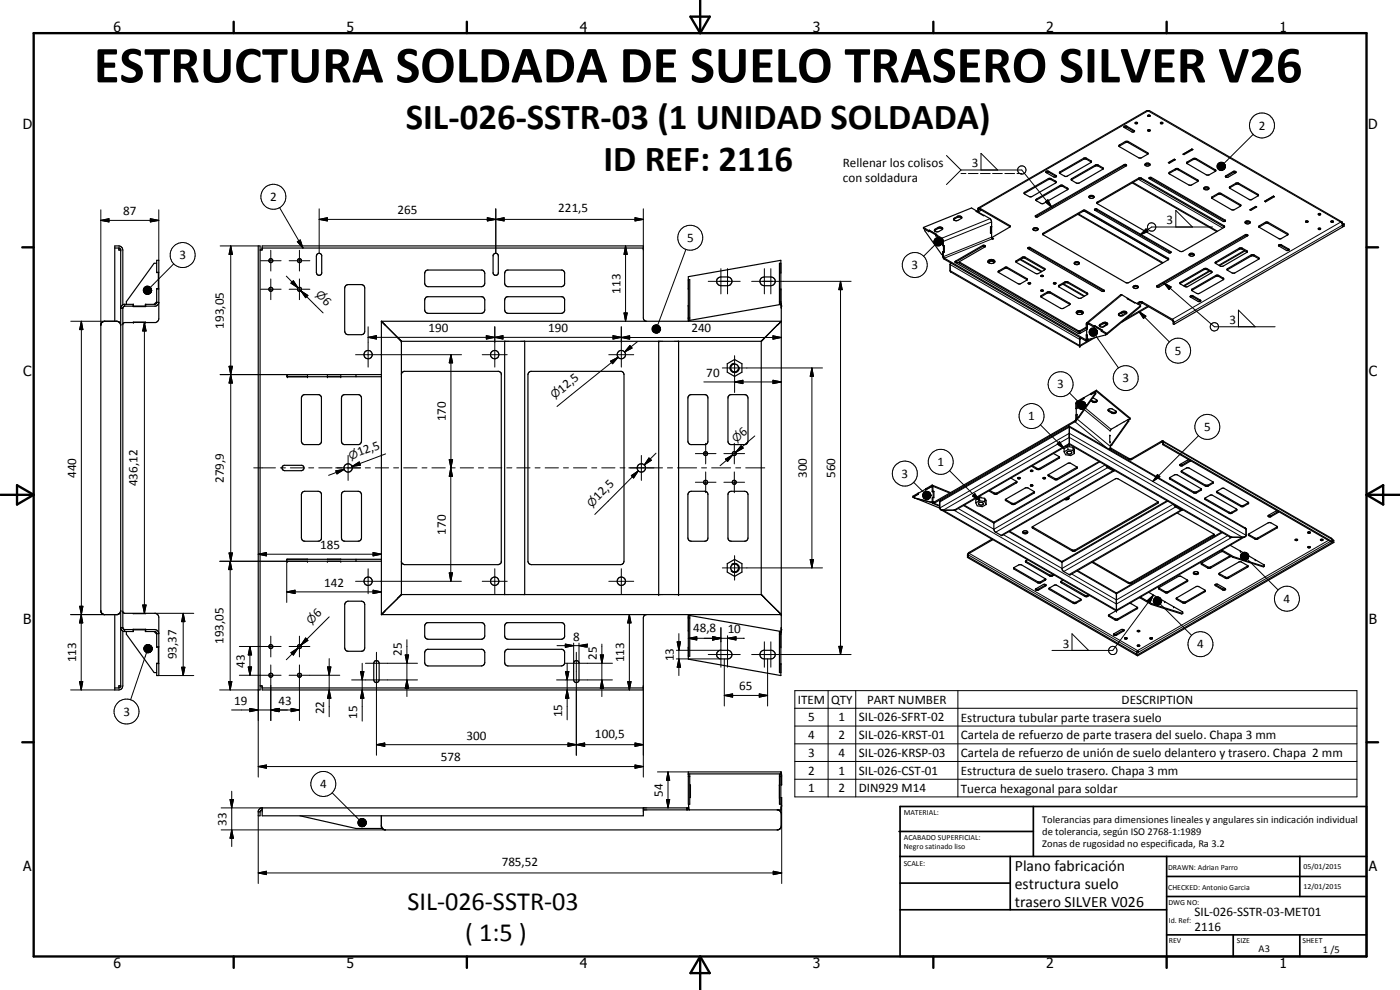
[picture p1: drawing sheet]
<svg xmlns="http://www.w3.org/2000/svg" width="420mm" height="297mm" viewBox="0 0 420 297" stroke-linecap="round" stroke-linejoin="round" font-family="sans-serif">
<defs><g id="words">
<text font-size="15.8" x="28.2" y="24.7">ESTRUCTURA SOLDADA DE SUELO TRASERO SILVER V26</text>
<g font-size="11">
<text x="121.8" y="38.8">SIL-026-SSTR-03 (1 UNIDAD SOLDADA)</text>
<text x="181.1" y="51.4">ID REF: 2116</text>
</g>
<g font-size="7.9">
<text x="122.2" y="273.2">SIL-026-SSTR-03</text>
<text x="139.6" y="282.2">( 1:5 )</text>
</g>
<g font-size="4.7">
<text x="304.6" y="261.2">Plano fabricación</text>
<text x="304.6" y="266.6">estructura suelo</text>
<text x="304.6" y="272">trasero SILVER V026</text>
</g>
<g font-size="4.2">
<text x="34" y="9.6">6</text>
<text x="104" y="9.6">5</text>
<text x="174" y="9.6">4</text>
<text x="244" y="9.6">3</text>
<text x="314" y="9.6">2</text>
<text x="384" y="9.6">1</text>
<text x="6.8" y="38.7">D</text>
<text x="410.6" y="38.7">D</text>
<text x="7" y="112.9">C</text>
<text x="410.8" y="112.9">C</text>
<text x="7" y="187.1">B</text>
<text x="410.8" y="187.1">B</text>
<text x="7" y="261.4">A</text>
<text x="410.8" y="261.4">A</text>
<text x="34" y="290.4">6</text>
<text x="104" y="290.4">5</text>
<text x="174" y="290.4">4</text>
<text x="244" y="290.4">3</text>
<text x="314" y="290.4">2</text>
<text x="384" y="290.4">1</text>
</g>
<g font-size="3.9">
<text x="377.8" y="38.9">2</text>
<text x="253" y="50.1">Rellenar los colisos</text>
<text x="291.7" y="50.2">3</text>
<text x="253" y="54.6">con soldadura</text>
<text x="36.9" y="64.6">87</text>
<text x="81.1" y="60.3">2</text>
<text x="119.3" y="64.3">265</text>
<text x="167.5" y="63.8">221,5</text>
<text x="350.1" y="67.4">3</text>
<text x="53.8" y="77.8">3</text>
<text x="206.2" y="72.6">5</text>
<text x="273.5" y="80.8">3</text>
<text x="186.2" y="88.1" transform="rotate(-90 186.2 88.1)">113</text>
<text x="96.6" y="90.5" transform="rotate(45 96.6 90.5)">6</text>
<text x="67.2" y="98.6" transform="rotate(-90 67.2 98.6)">193,05</text>
<text x="128.6" y="99.7">190</text>
<text x="164.5" y="99.7">190</text>
<text x="207.5" y="99.7">240</text>
<text x="369" y="97.3">3</text>
<text x="352.6" y="106.5">5</text>
<text x="212" y="113.1">70</text>
<text x="168.6" y="118.1" transform="rotate(-39 168.6 118.1)">12,5</text>
<text x="317.3" y="116.5">3</text>
<text x="336.9" y="114.7">3</text>
<text x="133.8" y="126.4" transform="rotate(-90 133.8 126.4)">170</text>
<text x="223" y="131" transform="rotate(-41 223 131)">6</text>
<text x="308.6" y="126.1">1</text>
<text x="361.3" y="129.4">5</text>
<text x="107.8" y="136.9" transform="rotate(-20 107.8 136.9)">12,5</text>
<text x="22.8" y="143.4" transform="rotate(-90 22.8 143.4)">440</text>
<text x="242.1" y="143.4" transform="rotate(-90 242.1 143.4)">300</text>
<text x="250.7" y="143.4" transform="rotate(-90 250.7 143.4)">560</text>
<text x="270.6" y="143.4">3</text>
<text x="281.3" y="139.9">1</text>
<text x="41.3" y="145.9" transform="rotate(-90 41.3 145.9)">436,12</text>
<text x="67.2" y="144.9" transform="rotate(-90 67.2 144.9)">279,9</text>
<text x="179.6" y="150.3" transform="rotate(-45 179.6 150.3)">12,5</text>
<text x="133.8" y="160.4" transform="rotate(-90 133.8 160.4)">170</text>
<text x="96.1" y="164.8">185</text>
<text x="97.3" y="176.1">142</text>
<text x="95.4" y="185.5" transform="rotate(-45 95.4 185.5)">6</text>
<text x="385.2" y="180.9">4</text>
<text x="208" y="189.5">48,8</text>
<text x="218.4" y="190">10</text>
<text x="52.9" y="197.9" transform="rotate(-90 52.9 197.9)">93,37</text>
<text x="67" y="193.2" transform="rotate(-90 67 193.2)">193,05</text>
<text x="120.6" y="196.7" transform="rotate(-90 120.6 196.7)">25</text>
<text x="172" y="192.2">8</text>
<text x="319" y="194.4">3</text>
<text x="359.3" y="194.6">4</text>
<text x="22.8" y="198.7" transform="rotate(-90 22.8 198.7)">113</text>
<text x="73.5" y="200.3" transform="rotate(-90 73.5 200.3)">43</text>
<text x="179.1" y="198" transform="rotate(-90 179.1 198)">25</text>
<text x="187.3" y="198.7" transform="rotate(-90 187.3 198.7)">113</text>
<text x="202.2" y="198.4" transform="rotate(-90 202.2 198.4)">13</text>
<text x="221.9" y="207.1">65</text>
<text x="37" y="214.8">3</text>
<text x="70.3" y="211.5">19</text>
<text x="83.6" y="211.5">43</text>
<text x="97.3" y="214.3" transform="rotate(-90 97.3 214.3)">22</text>
<text x="107.2" y="215.6" transform="rotate(-90 107.2 215.6)">15</text>
<text x="168.7" y="215.2" transform="rotate(-90 168.7 215.2)">15</text>
<text x="239.4" y="211.1">ITEM</text>
<text x="249.4" y="211.2">QTY</text>
<text x="260.2" y="211.1">PART NUMBER</text>
<text x="336.6" y="211.2">DESCRIPTION</text>
<text x="140" y="221.9">300</text>
<text x="178.6" y="221.4">100,5</text>
<text x="242.5" y="216.5">5</text>
<text x="242.5" y="221.8">4</text>
<text x="251.7" y="216.5">1</text>
<text x="251.7" y="221.8">2</text>
<text x="257.7" y="216.5">SIL-026-SFRT-02</text>
<text x="257.7" y="221.8">SIL-026-KRST-01</text>
<text x="288.4" y="216.5">Estructura tubular parte trasera suelo</text>
<text x="288.4" y="221.9">Cartela de refuerzo de parte trasera del suelo. Chapa 3 mm</text>
<text x="242.5" y="227.1">3</text>
<text x="251.7" y="227.1">4</text>
<text x="257.7" y="227.1">SIL-026-KRSP-03</text>
<text x="288.4" y="227.2">Cartela de refuerzo de unión de suelo delantero y trasero. Chapa 2 mm</text>
<text x="132.3" y="228.5">578</text>
<text x="242.5" y="232.4">2</text>
<text x="251.7" y="232.4">1</text>
<text x="257.7" y="232.4">SIL-026-CST-01</text>
<text x="288.4" y="232.5">Estructura de suelo trasero. Chapa 3 mm</text>
<text x="96.1" y="236.5">4</text>
<text x="199" y="239" transform="rotate(-90 199 239)">54</text>
<text x="242.5" y="237.7">1</text>
<text x="251.7" y="237.7">2</text>
<text x="257.7" y="237.7">DIN929 M14</text>
<text x="288.4" y="237.8">Tuerca hexagonal para soldar</text>
<text x="68" y="247.7" transform="rotate(-90 68 247.7)">33</text>
<text x="150.6" y="259.8">785,52</text>
<text x="358.5" y="275">SIL-026-SSTR-03-MET01</text>
<text x="358.5" y="279.4">2116</text>
</g>
<g font-size="3.3">
<text x="94.6" y="88.5" transform="rotate(45 94.6 88.5)">n</text>
<text x="166.4" y="119.8" transform="rotate(-39 166.4 119.8)">n</text>
<text x="105.1" y="137.9" transform="rotate(-20 105.1 137.9)">n</text>
<text x="220.9" y="132.8" transform="rotate(-41 220.9 132.8)">n</text>
<text x="177.6" y="152.3" transform="rotate(-45 177.6 152.3)">n</text>
<text x="93.4" y="187.5" transform="rotate(-45 93.4 187.5)">n</text>
</g>
<g font-size="3.1">
<text x="312.7" y="246.8">Tolerancias para dimensiones lineales y angulares sin indicación individual</text>
<text x="312.7" y="250.4">de tolerancia, según ISO 2768-1:1989</text>
<text x="312.7" y="254">Zonas de rugosidad no especificada, Ra 3.2</text>
<text x="377.7" y="285.6">A3</text>
<text x="397" y="285.9">1 /5</text>
</g>
<g font-size="2.4">
<text x="271.2" y="244.4">MATERIAL:</text>
<text x="271.3" y="252">ACABADO SUPERFICIAL:</text>
<text x="271.3" y="254.6">Negro satinado liso</text>
<text x="271.2" y="259.7">SCALE:</text>
<text x="350.6" y="261">DRAWN: Adrian Parro</text>
<text x="391.2" y="260.6">05/01/2015</text>
<text x="350.6" y="267">CHECKED: Antonio Garcia</text>
<text x="391.2" y="266.7">12/01/2015</text>
<text x="350.6" y="271.4">DWG NO:</text>
<text x="350.8" y="276.9">Id. Ref:</text>
<text x="350.8" y="282.8">REV</text>
<text x="371.2" y="282.9">SIZE</text>
<text x="390.9" y="282.9">SHEET</text>
</g>
</g></defs>
<g fill="none" stroke="#000" stroke-width=".3">
<path d="M338.1 37.8v.4M340.3 39.2v.3M284 46.7l4.4 4.3M288.4 51h18.3l9 11.2M288.4 51l-4.4 4.4M288.4 52.1h1.5M290.6 52.1h2.9M294.2 52.1h3M294.4 51v-5l5 5M297.9 52.1h2.9M301.6 52.1h2.9M305.2 52.1h1.5"/>
<path d="M307.5 57.7v.3M311.1 59.7v.3M314.6 53.6v.3M314.7 51.4v.3M315.5 53.6v.3M316.8 54.4v.3M316.9 52.7v.3M318.1 51.6v.3M318.1 55.7v.3M319 55.7v.3M320.3 56.4v.3M321.6 53.6v.3"/>
<path d="M325.2 47.5v.3M326.1 47.5v.3M327.4 48.3v.3M328.7 49.5v.3M329.6 49.5v.3M330.9 50.3v.3M336 43.5v.3M337.3 49.4v.3M337.7 42.5v.3M338.6 42.5v.3M340.1 54.7l25.3 14.7M341.7 53.5v.3l25.3 14.7"/>
<path d="M342.6 53.5v.3M344.4 45.8v.3M345.6 53.3v.3M351 51.7v.3M352.8 50.7v.3M353.6 50.7v.3M356.3 48.6v.3M358.1 47.6v.3M359 47.6v.3M359.4 54v.3M363.8 59.1v.3M364.7 50.9v.3"/>
<path d="M365.2 49.8l2.5 .1-2.5 .1zM365.2 50l2.5-.1-2.4 .4zM365.2 49.9h2.5M365.3 49.5l2.4 .4-2.5-.1zM365.3 50.3l2.4-.4-2.3 .6zM365.4 49.3l2.3 .6-2.4-.4zM365.4 50.5l2.3-.6-2.1 .9zM365.6 49.1l.2-.2 1.9 1zM365.6 49.1l2.1 .8-2.3-.6zM365.6 50.8l2.1-.9-1.9 1zM365.6 58v.3M365.8 48.9l.2-.1 1.7 1.1z"/>
<path d="M365.8 50.9l1.9-1-1.7 1.2zM366 48.8l.3-.1 1.4 1.2zM366 51.1l1.7-1.2-1.4 1.2zM366.3 48.7h.3l1.1 1.2zM366.3 51.1l1.4-1.2-1.1 1.3zM366.5 58v.3M366.6 48.7h.2l.9 1.2zM366.8 48.7l.9 1.2zM367.1 48.8l.6 1.1zM367.3 48.9l.4 1zM367.5 49.1l.2 .8zM367.6 49.4l.1 .5z"/>
<path d="M367.7 49.9l-1.1 1.3zM367.7 49.9l-.9 1.2zM367.7 49.9l-.6 1.1zM367.7 49.9l-.4 .9zM367.7 49.9l-.2 .8zM367.7 49.9l-.1 .5zM367.7 49.9v.3zM367.9 52.7v.3M369.1 56v.3M370.1 51.4v.4M370.9 55v.3M371.8 55v.3"/>
<path d="M376.1 40.3l-8.7 8.7M377.5 58.3v.3M30.3 66.1l2.4-.5v1zM30.3 66.1h17.4M30.3 62.9v34.7M45.1 65.6l2.6 .5-2.6 .5zM47.7 62.9v15.2M52.1 79.2l-7 7M66.1 73.8h11.4M69.2 73.8l.6 2.5h-1.1zM69.2 73.8v94.6M78.2 78.2h6.2"/>
<path d="M81.3 75.1v6.2M83.9 62.3l7 12.1M86.8 78.2h6.2M89.2 72.5l.9-.5 .8 2.4zM89.9 75.1v6.2M95.8 65.8l2.4-.5v1zM95.8 65.8h97.3M95.8 62.7v13.3M146.3 65.3l2.5 .5-2.5 .5zM148.8 65.8l2.5-.5v1zM148.8 62.7v13.3M187.7 73.8l.5 2.5h-.9z"/>
<path d="M187.7 73.8v22.6M190.6 65.3l2.5 .5-2.5 .5zM193.1 62.7v12.3M205.9 74.8l-8.5 22.7M280.2 72.4l2.5 .2-2.5 .1zM280.2 72.7l2.5-.1-2.4 .3zM280.2 72.6h2.5M280.3 72.1l2.4 .5-2.5-.2zM280.3 72.9l2.4-.3-2.3 .6zM280.4 71.9l2.3 .7-2.4-.5zM280.4 73.2l2.3-.6-2.1 .8zM280.6 71.7l.2-.2 1.9 1.1z"/>
<path d="M280.6 71.7l2.1 .9-2.3-.7zM280.6 73.4l2.1-.8-1.9 1zM280.6 73.4l-3.4 3.5M280.7 68.7v.4M280.8 71.5l.2-.1 1.7 1.2zM280.8 73.6l1.9-1-1.7 1.1zM281 71.4l.3-.1 1.4 1.3zM281 73.7l1.7-1.1-1.4 1.2zM281.3 71.3h.3l1.1 1.3zM281.3 73.8l1.4-1.2-1.1 1.2zM281.5 68.2v.4M281.6 71.3l1.1 1.3z"/>
<path d="M281.8 71.4l.3 .1 .6 1.1zM282.1 71.5l.6 1.1zM282.3 71.6l.4 1zM282.5 71.8l.2 .8zM282.6 72l.1 .6zM282.7 72.6l-.9 1.2h-.2zM282.7 72.6l-.9 1.2zM282.7 72.6l-.6 1.1zM282.7 72.6l-.4 .9zM282.7 72.6l-.2 .7zM282.7 72.6l-.1 .5zM282.7 72.6v.2z"/>
<path d="M285.1 79.4l39 22.5 .5-.4M286.4 65.4v.3M286.8 78.4v.3M287.3 64.9v.3M288 78.7v.3M294 62.4l50.5-29.1 57.9 33.3-50.6 29.2M294 62.7l-.3 .2M294.9 73.7v.3M297.1 65.6l-14.4 5.9M297.6 71.2l-14.5 5.8M297.6 66.6l-14.5 5.8-.2-.1M297.8 71.7l-14.4 5.8"/>
<path d="M303 67.6v.3M305 78.2v.3M306.4 77.8l6.3 3.6M306.8 77.2v.3M307.7 77.2v.3M309.2 74.3v.3M310.8 64.7v.3M313.1 70v.3M313.7 60.6l.8-.7 1.2 2.3zM323.7 64.2l25.4 14.6M324.9 63.2v.3M325.4 63.4l25.2 14.5"/>
<path d="M325.8 63.2v.3M329.2 62.7v.3M329.3 60.6v.3M343.9 68.7l.6 .8-2.3 1zM350.6 77.5v.3M351.3 75.5v.3M352.9 68.1v-5l5 5M363.9 68.1h-18.3l-3.4 2.4M364.9 78.6v.3M367.4 67.7v.4M367.7 66v.3M371.9 74.5v.3"/>
<path d="M372.2 61.4v.3M372.8 74.5v.3M373.5 75.1l-7.8 4.5M373.7 70.4v.3M374.2 75.2v.4M375.5 76.5v.3M376.4 76.5v.3M377.7 77.3v.3M378 67.7v.4M379.7 66.7v.4M380.6 66.7v.4M384.5 73.4v.3"/>
<path d="M386.4 70v.4M386.7 74.7v.3M402.9 67.6l-50.6 29.1M21.2 96.4h10.2M24.4 96.4l.5 2.5h-1zM24.4 96.4v110.6M40.2 96.8h3.5M43 87l2.5 .1-2.5 .1zM43 87.2l2.5-.1-2.4 .4zM43 87.1h2.5M43.1 86.7l2.4 .4-2.5-.1zM43.1 87.5l2.4-.4-2.3 .7z"/>
<path d="M43.2 86.4l2.3 .7-2.4-.4zM43.2 87.8l2.3-.7-2.2 .8zM43.3 96.8l.5 2.5h-1zM43.3 86.2l.2-.1 2 1zM43.3 86.2l2.2 .9-2.3-.7zM43.3 87.9l2.2-.8-2 1zM43.3 96.8v87.2M43.5 86.1l.3-.2 1.7 1.2zM43.5 88.1l2-1-1.7 1.2zM43.8 85.9h.2l1.5 1.2zM43.8 88.3l1.7-1.2-1.5 1.2zM44 85.9h.3l1.2 1.2z"/>
<path d="M44 88.3l1.5-1.2-1.2 1.2zM44.3 85.9h.3l.9 1.2zM44.6 85.9l.2 .1 .7 1.1zM44.8 86l.7 1.1zM45 86.1l.5 1zM45.2 86.4l.3 .7zM45.4 86.6l.1 .5zM45.5 87.1l-.9 1.2h-.3zM45.5 87.1l-.9 1.2zM45.5 87.1l-.7 1.1zM45.5 87.1l-.5 1zM45.5 87.1l-.3 .7z"/>
<path d="M45.5 87.1l-.1 .5zM45.5 87.1v.3zM78.2 86.8h6.2M81.3 83.7v6.2M85.9 82.8l3.5 3.6M86.8 86.8h6.2M87.3 85l.7-.8 1.4 2.2zM88 84.2l1.4 2.2-2.1-1.4zM89.9 83.7v6.2M90.3 87.2l2.1 1.4-.7 .7zM90.3 87.2l1.8 1.8M90.3 87.2l6.7 6.7"/>
<path d="M110.5 98v12.2M148.5 98v12.2M186.5 98v12.2M187.3 93.9h.9l-.5 2.5zM195.7 98.6l2.5 .1-2.5 .1zM195.7 98.8l2.5-.1-2.5 .4zM195.7 98.7h2.5M195.7 98.3l2.5 .4-2.5-.1zM195.7 99.1l2.5-.4-2.3 .7zM195.9 98.1l2.3 .6-2.5-.4zM195.9 99.4l2.3-.7-2.2 .9zM196 97.8l.2-.1 2 1z"/>
<path d="M196 97.8l2.2 .9-2.3-.6zM196 99.6l2.2-.9-2 1zM196.2 97.7l.3-.2 1.7 1.2zM196.2 99.7l2-1-1.7 1.2zM196.5 97.5h.3l1.4 1.2zM196.5 99.9l1.7-1.2-1.4 1.2zM196.8 97.5h.2l1.2 1.2zM196.8 99.9l1.4-1.2-1.2 1.2zM197 97.5l1.2 1.2zM197.3 97.5l.9 1.2zM197.5 97.6l.7 1.1zM197.8 97.8l.4 .9z"/>
<path d="M197.9 98l.3 .7zM198.1 98.2l.1 .5zM198.2 98.7l-.9 1.2h-.3zM198.2 98.7l-.9 1.2zM198.2 98.7l-.7 1.1zM198.2 98.7l-.4 1zM198.2 98.7l-.3 .8zM198.2 98.7l-.1 .5zM198.2 98.7v.3zM212.5 84.4h9.7M216.4 80.6v7.6M218.3 80.6v7.6"/>
<path d="M225.6 84.4h29.8M229.4 80.6v7.6M231.3 80.6v7.6M252.3 84.4l.5 2.5h-1.1zM252.3 84.4v112M285.1 81.2l39 22.5 3.6-2.1M299.8 81.3v.3M301.5 80.3v.3M302.4 80.3v.3M308.1 83.6v.3M312.6 88.6v.4M313.4 80.5v.3"/>
<path d="M314.3 87.6v.3M315.2 87.6v.3M317.8 85.6v.3M319.2 85.1l6.3 3.7M319.6 84.6v.3M320.5 84.6v.3M321 91v.3M323.7 99.3v.3M324.1 99.3v.3M326.3 87.9v.3M326.5 97.1l-.2 .2-.3-.1M326.8 99.5l2.5 .2-2.5 .1z"/>
<path d="M326.8 99.8l2.5-.1-2.4 .4zM326.8 99.7h2.5M326.9 99.2l2.4 .5-2.5-.2zM327 99l2.3 .7-2.4-.5zM327.2 98.8l.2-.2 1.9 1.1zM327.2 98.8l2.1 .9-2.3-.7zM327.4 98.6l.2-.1 1.7 1.2zM327.6 98.5l.3-.1 1.4 1.3zM327.9 98.4h.3l1.1 1.3zM328.2 98.4l.3 .1 .8 1.2zM328.5 98.5l.2 .1 .6 1.1zM328.7 98.6l.6 1.1z"/>
<path d="M328.9 98.7l.4 1zM329.1 98.9l.2 .8zM329.2 99.1l.1 .6zM329.3 99.7l-.8 1.1-.3 .1zM329.3 99.7l-.6 1.1h-.2zM329.3 99.7l-.6 1.1zM329.3 99.7l-.4 .9zM329.3 99.7l-.2 .7zM329.3 99.7l-.1 .5zM329.3 99.7v.2zM330.1 97.3v.4M331 96.8v.4"/>
<path d="M331.3 87v.3M332.1 97.1l-1.2 1M335.9 94v.3M336.7 88.5l-10.1 8.3M336.8 93.5v.3M337.9 93.8l-1.7 1M341.8 93.4l2.1 1.5-.7 .6zM341.8 93.4l9.1 9.2M341.9 90.6v.3M342.8 90.6v.3M342.8 91l-.8 .5M344.5 91.9l-6.8 3.9"/>
<path d="M347.2 85.7v.3M349.3 84.9l2.2 1.2-.7 .8zM349.3 84.9l15.1 13.1h18.3M354.3 84.7v.3M357.8 86.7v.3M358 88.8v.3M360.2 90v.3M361.3 80.6v.3M362.2 80.6v.3M362.9 81.3l-7.7 4.4M363.5 81.4v.3M364.9 82.6v.3"/>
<path d="M365.7 82.6v.3M367.1 83.4v.3M368.4 80.6v.3M371.7 98v-5l5 5M66.1 112.4h20M68.7 109.9h1.1l-.6 2.5zM68.7 109.9l1.1 5h-1.1l1.1-5zM69.2 112.4l.6 2.5h-1.1zM106.7 106.4h31.8M110.5 101.2l2.5-.5v1zM110.5 101.2h76M135.3 106.4l.5 2.5h-1z"/>
<path d="M135.3 106.4v34M144.7 106.4h7.5M146 100.7l2.5 .5-2.5 .5zM148.5 101.2l2.4-.5v1zM182.7 106.4h7.5M183.2 108.4l2.3-1.2-1.7 1.9zM184 100.7l2.5 .5-2.5 .5zM185.5 107.2l-18.3 14.8M186.5 101.3l2.5-.5v1zM186.5 101.3h48M189 103.7l.7 .7-2.3 1.2zM191.3 102.5l-3.9 3.1"/>
<path d="M211.2 114.6h23.3M216.8 110.4h30M220.2 109a1.41 1.41 0 0 0-1.1 1.6 1.41 1.41 0 0 0 1.6 1.2 1.41 1.41 0 0 0 1.2-1.6M220.5 114.6l2.5-.5v1zM220.5 106.7v11.1M232 114.1l2.5 .5-2.5 .5zM232 100.8l2.5 .5-2.5 .5zM243.7 110.4l.4 2.5h-.9zM243.7 110.4v60M321 117.9l2.8 2.8M326 101.7l-.2 .2M326.5 101.7l-.2 .2"/>
<path d="M326.9 100.1l2.4-.4-2.3 .6zM327 100.3l2.3-.6-2.1 .8zM327.2 100.5l2.1-.8-1.9 1zM327.4 100.7l1.9-1-1.7 1.1zM327.6 100.8l1.7-1.1-1.4 1.2zM327.9 100.9l1.4-1.2-1.1 1.2zM328.8 100.7l6.9 9.7M104.5 136.7v7.4M105.7 140l2.1-1.4 .4 1zM108 139.1l-2.3 .9M115.7 136.2l-10 3.8M134.8 137.9h1l-.5 2.5z"/>
<path d="M192.5 136.7v7.4M194.8 137.4l.7 .7-2.1 1.4zM196.9 136l-3.5 3.5M208.7 136.1h6.2M211.8 133v6.2M217.2 136.1h6.3M217.7 137.8l2.2-1.3-1.6 2zM219.9 136.5l-3.8 3.2M220.4 133v6.2M222.4 133.7l.6 .8-2.2 1.2zM222.7 134.1l-1.9 1.6M226.5 130.8l-5.7 4.9"/>
<path d="M312.2 127.5l7.2 7.1M317.8 137.2v.3M318 132.5l1.4 2.1-2.1-1.4zM322.6 126.5l9.5 7.9M323.2 125.6l10.1 8.4M323.2 121.1l-.3 .1M323.4 121.5l2.5 .1-2.5 .1zM323.4 121.7l2.5-.1-2.5 .4zM323.4 121.6h2.5M323.4 121.2l2.5 .4-2.5-.1zM323.4 122l2.5-.4-2.4 .6zM323.5 120.6h.1"/>
<path d="M323.5 120.9l2.4 .7-2.5-.4zM323.5 122.2l2.4-.6-2.2 .8zM323.7 120.7l.2-.1 2 1zM323.7 120.7l2.2 .9-2.4-.7zM323.7 122.4l2.2-.8-2 1zM323.9 120.6l.2-.2 1.8 1.2zM323.9 122.6l2-1-1.8 1.1zM324.1 120.4h.3l1.5 1.2zM324.1 122.7l1.8-1.1-1.5 1.2zM324.4 120.4l.3-.1 1.2 1.3zM324.4 122.8l1.5-1.2-1.2 1.3zM324.7 120.3l1.2 1.3z"/>
<path d="M324.9 120.4l1 1.2zM325.2 120.5l.7 1.1zM325.4 120.6l.5 1zM325.4 122.9l7.8 6.4M325.6 120.8l.3 .8zM325.7 121.1l.2 .5zM325.8 122.5l7.6 6.3M325.9 121.6l-1 1.2-.2 .1zM325.9 121.6l-1 1.2zM325.9 121.6l-.7 1.1zM325.9 121.6l-.5 1zM325.9 121.6l-.3 .7z"/>
<path d="M325.9 121.6l-.2 .5zM325.9 121.6l-.1 .2zM327.9 120.3v.3M330.1 138.6l-31.8 18.4-9.2-5.3M331.7 139.5l-33.4 19.3-10.7-6.2M332.4 140h.1M332.8 123.1v.3M333.7 123.6v.4M338.8 137.5v.3M339.7 137.5v.3M348.6 132.6l.3 .2M349.2 132.6l50.5 29.2"/>
<path d="M354.9 139.4v.3M357.1 138.1v.3M359.7 130.7l-13.7 13.7M76.1 140.4h6.6M84.1 140.4h1.6M87.2 140.4h3.9M92.7 140.4h1.4M95.7 140.4h3.9M100.7 140.4h7.5M100.8 141.3l2.5-.5-2.2 1.4zM103.3 140.8l-4.7 1.8M109.6 140.4h1.6"/>
<path d="M112.6 140.4h4M118.1 140.4h1.5M121.1 140.4h4M126.6 140.4h1.5M129.6 140.4h4M135.1 140.4h1.5M135.3 140.4l.5 2.5h-1zM135.3 140.4v34M138.1 140.4h4M143.6 140.4h1.5M146.6 140.4h4M152.1 140.4h1.5"/>
<path d="M155.1 140.4h4M160.6 140.4h1.5M163.6 140.4h4M169.1 140.4h1.5M172.1 140.4h4M177.6 140.4h1.5M180.6 140.4h4M186.1 140.4h1.5M188.7 140.4h10.1M189.5 142.7l2.1-1.4-1.5 2.1zM191.6 141.3l-1.8 1.7M191.6 141.3l-13.1 13"/>
<path d="M200.3 140.4h1.5M203.3 140.4h5.8M208.7 144.7h6.2M210.6 140.4h1.4M211.8 141.6v6.2M213.6 140.4h5.7M217.2 144.7h6.3M220.4 141.6v6.2M220.8 140.4h1.5M223.8 140.4h5.7M274.2 144.7l3 3M276.9 148.5l2.4 .1-2.4 .2z"/>
<path d="M276.9 148.8l2.4-.2-2.4 .4zM276.9 148.6h2.4M276.9 148.3l2.4 .3-2.4-.1zM276.9 149l2.4-.4-2.2 .7zM277.1 148l2.2 .6-2.4-.3zM277.1 149.3l2.2-.7-2.1 .9zM277.2 147.8l.2-.2 1.9 1zM277.2 147.8l2.1 .8-2.2-.6zM277.2 149.5l2.1-.9-1.9 1zM277.4 147.6l.3-.1 1.6 1.1zM277.4 149.6l1.9-1-1.6 1.2zM277.7 147.5l.2-.1 1.4 1.2z"/>
<path d="M277.7 149.8l1.6-1.2-1.4 1.3zM277.9 147.4h.3l1.1 1.2zM277.9 149.9l1.4-1.3-1.1 1.3zM278.2 147.4h.3l.8 1.2zM278.5 147.4l.2 .1 .6 1.1zM278.7 147.5l.6 1.1zM278.9 147.7l.4 .9zM279.1 147.9l.2 .7zM279.2 148.1l.1 .5zM279.3 148.6l-.8 1.3h-.3zM279.3 148.6l-.8 1.3zM279.3 148.6l-.6 1.1z"/>
<path d="M279.3 148.6l-.4 1zM279.3 148.6l-.2 .8zM279.3 148.6l-.1 .5zM279.3 148.6v.3zM279.6 146l.4-.1 5 2.1M280 150.5l.4 .2M280.3 151l1.7 .7M282 152.4l38.9-22.4 53.1 30.6M282 150.6l38.9-22.5 53.1 30.7M283.1 153.1l37.8-21.9 52 30-37.8 21.8zM285 141.2l9 9M286.3 153.1l34.6-20 48.8 28.1-34.6 20z"/>
<path d="M292.6 148.1l1.4 2.1-2.1-1.4zM298.4 147.9v.3M299.2 147.9v.3M301.9 149.9v.3M303.7 151v.3M304.6 151v.3M305 144.6v.3M310 158.2v.3M310.3 147.7v.3M311.2 140.5v.3M312.1 140.5v.3M314.7 142.5v.4"/>
<path d="M316.5 143.6v.3M317.4 143.6v.3M323.1 140.3v.3M332.4 140.3l-33.6 19.4M334 141.2l-33.6 19.4M334 140.9h.1M347.4 142.4l.7 .6-2.1 1.4zM347.4 150.7v.3M350.5 150.4l-31.8 18.3-15.9-9.2M351.1 143.5v.3M352.1 151.3l-33.4 19.3-17.6-10.2M352.8 152.1l-33.6 19.4"/>
<path d="M352.9 151.8h-.1M354.4 153l-33.6 19.4M354.4 152.7h.1M354.7 141.4v.3M358.2 147.6v.3M359.1 147.6v.3M360.4 146.8v.3M361.7 145.5v.3M361.7 149.6v.3M362.6 145.5v.3M363.9 144.7v.3M365.3 147.6v.3"/>
<path d="M366.8 159.8l-31.7 18.4-11.9-6.9M368.8 153.7v.3M369.7 153.7v.3M371 152.9v.3M372.4 151.6v.3M373.2 151.6v.3M374.6 150.9v.3M381.4 154.7v.3M383.2 158.1v.3M383.6 153.5v.3M65.9 168.4h20.2M68.7 165.9h1.1l-.6 2.5z"/>
<path d="M69.1 168.4l.5 2.5h-1zM69.1 168.4v38.6M77.5 166.3l2.5-.5v1zM77.5 166.3h37M86.1 177.6l2.4-.5v1zM86.1 177.6h28.4M86.1 167.8v13M106.7 174.4h31.8M110.5 170.6v7.5M112 177.1l2.5 .5-2.5 .5zM112 165.8l2.5 .5-2.5 .5zM134.8 171.9h1l-.5 2.5z"/>
<path d="M144.7 174.4h7.5M148.5 170.6v7.5M182.7 174.4h7.5M186.5 170.6v7.5M216.8 170.4h30M219.6 169.3a1.39 1.39 0 0 1 1.9 .2 1.39 1.39 0 0 1-.1 2 1.39 1.39 0 0 1-2-.2M220.5 166.7v7.4M243.2 167.9h.9l-.4 2.5zM290.6 166.5l50.6 29.2M304.4 170.5v.3M307.9 168.4v.3M311.4 174.5v.4"/>
<path d="M311.6 176.8v.3M312.3 174.5v.4M313.6 173.8v.3M313.8 175.5v.3M315 172.5v.3M315 176.6v.3M315.9 172.5v.3M318.5 174.5v.4M321.8 165v.3M322.7 165v.3M324.3 179.9v.3M325.6 178.6v.3"/>
<path d="M326.5 178.6v.3M338.6 174.7v.3M339.5 174.7v.3M346.1 180l2.5 .3-2.5-.1zM346.1 178.6l-12.1 16.6h-18.3M346.3 179.7l2.3 .6-2.5-.3zM346.4 179.5l.2-.2 2 1zM346.4 179.5l2.2 .8-2.3-.6zM346.6 179.3l.3-.1 1.7 1.1zM346.9 179.2l.2-.1 1.5 1.2zM347.1 179.1h.3l1.2 1.2zM347.4 179.1h.3l.9 1.2z"/>
<path d="M347.7 179.1l.9 1.2zM347.9 176.5v.3M347.9 179.2l.7 1.1zM348.1 179.4l.5 .9zM348.3 179.6l.3 .7zM348.4 179.8l.2 .5zM349.7 177.5v.3M350.6 177.5v.3M353.2 179.6v.3M356.3 174.2v.3M360.7 169.1v.3M361.6 177.2v.3"/>
<path d="M362.4 170.1v.3M363.3 170.1v.3M364.2 160.4v.3M364.8 175.4v.3M366 172.1v.4M367 176.7v.3M367.7 173.1v.4M368.4 160.7l-33.3 19.3-13.5-7.8M368.6 173.1v.4M369.1 166.8v.3M372.3 166.8l2.5 .1-2.5 .1zM372.3 167l2.5-.1-2.5 .4z"/>
<path d="M372.3 166.9h2.5M372.3 166.5l2.5 .4-2.5-.1zM372.3 167.3l2.5-.4-2.4 .7zM372.4 166.3l2.4 .6-2.5-.4zM372.4 167.6l2.4-.7-2.2 .9zM372.6 166.1l.2-.2 2 1zM372.6 166.1l2.2 .8-2.4-.6zM372.6 167.8l2.2-.9-2 1.1zM372.8 165.9l.2-.1 1.8 1.1zM372.8 168l2-1.1-1.8 1.2zM373 165.8l.3-.1 1.5 1.2zM373 168.1l1.8-1.2-1.5 1.2z"/>
<path d="M373.3 165.7h.3l1.2 1.2zM373.3 168.1l1.5-1.2-1.2 1.3zM373.6 165.7h.2l1 1.2zM373.8 165.7l1 1.2zM374.1 165.8l.7 1.1zM374.3 166l.5 .9zM374.4 169.8v.4M374.4 167.8l9.2 9.2M374.5 166.2l.3 .7zM374.6 166.4l.2 .5zM374.8 166.9l-1 1.2-.2 .1zM374.8 166.9l-1 1.2z"/>
<path d="M374.8 166.9l-.7 1.1zM374.8 166.9l-.5 1zM374.8 166.9l-.3 .8zM374.8 166.9l-.2 .6zM374.8 166.9l-.1 .3zM374.8 160.4v.3M376.6 161.4v.3M377.5 161.4v.3M398.7 162.1l-57.3 33.1-50.5-29.2M399.2 162.5l-57.5 33.2M21.2 184.4h10.2M23.9 181.9h1l-.5 2.5z"/>
<path d="M24.4 184.4l.4 2.5h-.9zM40.2 184h3.5M42.8 181.5h1l-.5 2.5zM43.1 194.5l2.6 .1-2.6 .1zM43.1 194.7l2.6-.1-2.5 .4zM43.1 194.6h2.6M43.2 194.2l2.5 .4-2.6-.1zM43.2 195l2.5-.4-2.4 .6zM43.3 194l2.4 .6-2.5-.4zM43.3 195.2l2.4-.6-2.2 .9zM43.5 193.8l.2-.2 2 1zM43.5 193.8l2.2 .8-2.4-.6z"/>
<path d="M43.5 195.5l2.2-.9-2 1.1zM43.7 193.6l.2-.1 1.8 1.1zM43.7 195.7l2-1.1-1.8 1.2zM43.9 193.5l.3-.1 1.5 1.2zM43.9 195.8l1.8-1.2-1.5 1.3zM44 195.8l-4.8 14.2M44.2 193.4h.3l1.2 1.2zM44.2 195.9l1.5-1.3-1.2 1.3zM44.5 193.4h.2l1 1.2zM44.7 193.4l1 1.2zM45 193.5l.7 1.1zM45.2 193.7l.5 .9z"/>
<path d="M45.4 193.8l.3 .8zM45.5 194.1l.2 .5zM45.7 194.6l-1 1.2-.2 .1zM45.7 194.6l-.7 1.1-.3 .1zM45.7 194.6l-.7 1.1zM45.7 194.6l-.5 1zM45.7 194.6l-.3 .8zM45.7 194.6l-.2 .6zM45.7 194.6l-.1 .3zM46.4 184h11.8M55 184l.5 2.5h-1zM55 184v18.7"/>
<path d="M71.8 194h12.6M75 194l.5 2.5h-1zM75 194v8.6M81.3 190.9v6.2M81.3 199.5v16.7M86.8 194h6.2M87.3 195.8l2.1-1.4-1.4 2.2zM89.4 194.4l-3.5 3.6M89.9 190.9v6.2M89.9 199.5v16.7M91.7 191.4l.7 .8-2.1 1.4zM98.8 185.1l-8.5 8.5"/>
<path d="M98.8 197.6v17.5M108.7 199v17.4M109.7 199h15.6M113 195.7v30.9M121.6 196.5h1l-.5 2.5zM122.1 191.9v17.1M167.2 193.7h8.6M169.7 193.3l2.5 .4-2.5 .5zM169.7 199h14.1M170.2 199v17M172.2 193v5.9M173 195.7v30.9"/>
<path d="M173.8 193.7l2.5-.4v.9zM173.8 193v5.9M175.8 193.3l-2 .4 2 .4M176.3 193.3h.1M180.2 196.5h.9l-.5 2.5zM180.6 193.3v15.7M188.9 184.4l.5 2.5h-1zM188.9 184.4v22.6M203 197.7h13.3M203 195.1h13.3M203.2 192.6h1l-.5 2.5zM203.7 197.7l.5 2.5h-1z"/>
<path d="M203.7 190.1v12.6M206.6 191.5l2.5-.4v.9zM206.6 191.5h16.7M212.5 196.4h9.7M213.9 191.1l2.5 .4-2.5 .5zM216.4 188.3v11.9M217.4 197.7v14.1M218.3 191.5l2.6-.4v.9zM218.3 190.8v9.4M225.6 196.4h29.8M229.4 192.6v7.6M230.4 197.7v14.1"/>
<path d="M231.3 192.6v7.6M251.7 193.9h1.1l-.5 2.5zM321.7 195.2v-5l5 5M322.1 180.7v.3M322.9 180.7v.3M332.9 184.7v.3M334.6 185.7v.3M335 190.3v.3M335.5 185.7v.3M337.2 189v.3M341.2 182.4v.3M344.3 180.3l1.8-1.7-1 2.3z"/>
<path d="M346.1 180.2l2.5 .1-2.5 .2zM346.1 180.5l2.5-.2-2.5 .4zM346.1 180.3h2.5M346.1 180.7l2.5-.4-2.3 .7zM346.3 181l2.3-.7-2.2 .9zM346.4 181.2l2.2-.9-2 1.1zM346.6 181.4l2-1.1-1.7 1.2zM346.9 181.5l1.7-1.2-1.5 1.3zM347.1 181.6l1.5-1.3-1.2 1.3zM348.2 181.2l9.4 9.4M348.6 180.3l-.9 1.2-.3 .1zM348.6 180.3l-.7 1.1-.2 .1z"/>
<path d="M348.6 180.3l-.7 1.1zM348.6 180.3l-.5 1zM348.6 180.3l-.3 .8zM348.6 180.3l-.2 .5zM348.6 180.3v.3zM355 180.6v.3M355.8 180.6v.3M21.2 207h13.2M23.9 204.5h.9l-.4 2.5zM47.7 202.7h10.5M54.5 200.2h1l-.5 2.5zM65.9 207h11.6v26.2"/>
<path d="M68.6 204.5h1l-.5 2.5zM69.5 213h20.4M71.8 202.6h12.6M74.5 200.1h1l-.5 2.5zM75 212.6l2.5 .4-2.5 .5zM81.3 213l2.5-.4v.9zM86.8 202.6h15.2M87.4 212.6l2.5 .4-2.5 .5zM98.3 200.1h1l-.5 2.5zM98.8 207l.5 2.5h-1zM105.5 204h19.8M108.2 201.5h1l-.5 2.5z"/>
<path d="M108.7 207l.5 2.5h-1zM122.1 204l.5 2.5h-1zM167 204h16.8M169.7 201.5h1l-.5 2.5zM170.2 207l.5 2.5h-1zM180.6 204l.5 2.5h-.9zM188.4 204.5h1l-.5 2.5zM193.1 205.8v27.4M217.4 208.7l2.5-.5v1zM217.4 208.7h13M227.9 208.2l2.5 .5-2.5 .5zM238.5 207.2h168.7v31.9h-168.7z"/>
<path d="M238.5 212.5h168.7M238.5 217.8h168.7M248.5 207.2v31.9M256.8 207.2v31.9M287.5 207.2v31.9M69 239.9h1.1l-.6 2.5zM69.5 237.4v16.6M77.5 230l2.5-.5v1zM77.5 230h115.6M99.7 237.9l8.1 8.1M113 223.4l2.5-.5v1zM113 223.4h80.1"/>
<path d="M170.5 222.9l2.5 .5-2.5 .5zM170.5 222.9l5 1v-1l-5 1zM173 223.4l2.5-.5v1zM190.6 229.5l2.5 .5-2.5 .5zM190.6 222.9l2.5 .5-2.5 .5zM197.3 231.6h9.3M200 239.9h1l-.5 2.5zM200.5 231.6l.5 2.5h-1zM200.5 231.6v10.8M238.5 223.2h168.7M238.5 228.5h168.7M238.5 233.8h168.7"/>
<path d="M66.4 242.4h12.3M66.4 249h49.2M69.5 249l.6 2.5h-1.1zM77.5 244.8v20.3M107.4 246.7l2.5 .1-2.5 .2zM107.4 247l2.5-.2-2.4 .4zM107.4 246.8h2.5M107.5 246.4l2.4 .4-2.5-.1zM107.5 247.2l2.4-.4-2.3 .7zM107.6 246.2l2.3 .6-2.4-.4zM107.6 247.5l2.3-.7-2.2 .9zM107.7 246l.2-.2 2 1z"/>
<path d="M107.7 246l2.2 .8-2.3-.6zM107.7 247.7l2.2-.9-2 1.1zM107.9 245.8l.3-.1 1.7 1.1zM107.9 247.9l2-1.1-1.7 1.2zM108.2 245.7l.2-.1 1.5 1.2zM108.2 248l1.7-1.2-1.5 1.3zM108.4 245.6h.3l1.2 1.2zM108.4 248.1l1.5-1.3-1.2 1.3zM108.7 245.6h.3l.9 1.2zM109 245.6l.9 1.2zM109.3 245.7l.6 1.1zM109.5 245.9l.4 .9z"/>
<path d="M109.6 246.1l.3 .7zM109.8 246.3l.1 .5zM109.9 246.8l-.9 1.2-.3 .1zM109.9 246.8l-.6 1.1-.3 .1zM109.9 246.8l-.6 1.1zM109.9 246.8l-.4 1zM109.9 246.8l-.3 .8zM109.9 246.8l-.1 .6zM109.9 246.8v.3zM234.6 241.8v23.3M77.5 261.9l2.5-.5v1zM77.5 261.9h157.1"/>
<path d="M232.1 261.4l2.5 .5-2.5 .5z"/>
<circle cx="378.7" cy="37.6" r="3.8"/>
<circle cx="82" cy="59" r="3.8"/>
<circle cx="306.7" cy="51" r="1.25"/>
<circle cx="54.8" cy="76.5" r="3.7"/>
<circle cx="207.2" cy="71.3" r="3.7"/>
<circle cx="274.5" cy="79.5" r="3.8"/>
<circle cx="345.6" cy="68.1" r="1.26"/>
<circle cx="364.4" cy="98.1" r="1.25"/>
<circle cx="318.3" cy="115.3" r="3.8"/>
<circle cx="337.8" cy="113.5" r="3.8"/>
<circle cx="353.6" cy="105.2" r="3.7"/>
<circle cx="282.3" cy="138.6" r="3.8"/>
<circle cx="309.6" cy="124.8" r="3.7"/>
<circle cx="362.3" cy="128.1" r="3.7"/>
<circle cx="271.6" cy="142.1" r="3.8"/>
<circle cx="386.2" cy="179.6" r="3.8"/>
<circle cx="334" cy="195.2" r="1.26"/>
<circle cx="360.3" cy="193.3" r="3.8"/>
<circle cx="38" cy="213.5" r="3.7"/>
<circle cx="97" cy="235.2" r="3.7"/>
</g>
<g fill="none" stroke="#000" stroke-width=".35">
<path d="M337.3 38.2l.1 .1M337.3 38.2l.1-.3 .7-.1 2.2 1.4 .1 .3M337.3 38.2h.8l2.3 1.3M337.4 38.3l2.4 1.3 .6-.1M337.8 38.1l-.4 .2M340.8 37.1l-.2-.2 .3-.2h.4v.4M340.8 37.1h.5M344.5 34.9v-.2l.3-.2 .4 .2-.1 .2M344.5 39.3v-.3l.2-.1 .4 .1v.3M344.5 39.3h.6M344.5 34.9h.6M348.3 37.1h.6"/>
<path d="M348.3 37.1v-.3l.2-.1h.4v.4M307.4 57.8l7.2-4.2h.9l1.5 1-.2 .3-7.1 4.1h-.8l-1.4-.8zM310.9 59.9l7.4-4.3h.6l1.6 1-.2 .3-7.2 4.2h-.6l-1.5-.9zM313.9 51.7l.1 .1M313.9 51.7l.2-.3h.6l2.2 1.3 .2 .3-.9 .1-2.2-1.3M313.9 51.7h.8l2.3 1.3M314.4 51.6l-.4 .2M316.9 54.8l-1.4-.9h-.9l-7.2 4.2M318.1 51.6l7.2-4.2h.7l1.6 1-.2 .4-7.3 4.2-2-.9-.1-.2zM320.4 56.8l-1.5-.9h-.6l-7.4 4.2M320.4 56.8h.1M321.6 53.7l7.3-4.3h.6l1.6 1.1-.2 .3-7 4.1h-.9l-1.4-.8z"/>
<path d="M326.8 59.2v-.1a.81 .81 0 0 1 .8-.5 .81 .81 0 0 1 .7 .6M326.8 59.2a1.06 1.06 0 0 0 1.5 0M326.8 59.2a1.06 1.06 0 0 1 1.5 0M327.5 48.6l-1.4-.8h-.9l-7.2 4.2M327.5 48.6h.1M331 50.7l-1.4-.9h-.9l-7.2 4.2M335.9 43.9l2-1.2h.6l6 3.5M335.9 43.6l1.8-1.1 .8-.1 6.1 3.7-2 1.2-.8 .1-5.8-3.4zM338 49.7h-.7l-26.5 15.3M339.8 54.9l25.4 14.6M343.6 49.5a1.06 1.06 0 0 1 1.5 0M343.8 49.1l.8-.2 .5 .4a.81 .81 0 0 1-.7 .5 .81 .81 0 0 1-.8-.5z"/>
<path d="M344.8 53.4l.8-.1 22.1 12.8 .1 .2-.7 .1-22.1-12.8zM344.9 53.6l.6-.1 22.2 12.9M350.6 48.8l1.8-1 .3 .1-1.8 1.1zM350.8 52.1l2-1.1 .6-.2 6.1 3.6M350.9 51.7l2-1.1 .5-.1 6.1 3.5 .1 .3-2 1.2-.6 .1-6-3.4zM352.4 47.8l.3 .2M352.4 47.8l-1.7 1M355 46.3l2.7-1.6 .3 .2-2.7 1.5zM356.2 49l1.9-1.1 .6-.1 6.1 3.5M356.2 48.7l1.9-1.1h.9l5.9 3.6-2 1.3h-.7l-6-3.4zM357.7 44.7l.3 .2M357.7 44.7l-2.6 1.6"/>
<path d="M361.3 56.7a1.06 1.06 0 0 1 1.5 0M361.3 56.3a.84 .84 0 0 1 1.5 .3l-.4 .3h-.6l-.5-.3zM363.7 59.5l1.9-1.2h.7l6 3.5M363.7 59.1l1.9-1.1h.7l5.9 3.4 .2 .3-2 1.2h-.7l-5.9-3.3zM369 56.4l1.9-1.1 .6-.1 6.1 3.5M369 56.4l6 3.5h.6l2-1.2M369 56.4v-.3l2-1.2h.6l5.9 3.4 .1 .4M370.8 51.9l-2.3 1.3-.7-.1M370.8 51.9l.1-.4-.8-.1-2.2 1.3-.1 .4M370.9 51.8h-.8l-2.3 1.3M382.2 58.8l.3 .2-2.7 1.6-.3-.2M382.2 58.8l-2.7 1.6"/>
<path d="M382.2 58.8v.1M382.2 58.9l.2 .2M382.2 58.9l-2.7 1.5M34.4 74.4h1.4l.4 .4v131.2l-.6 .4M35.6 74.4v.6h.6M47 79h-.7l-8.4 11.5v.8M77.5 73.8h.6v133.2h-.6zM78.1 75h.6v-1.2h114.4v21.6l.2 .6 .5 .4M78.7 74.4h114.4M95.2 76.2a.82 .82 0 0 1 1.4 .4v5.4a.82 .82 0 0 1-.9 .6 .82 .82 0 0 1-.8-.8v-5zM148.2 76.2a.81 .81 0 0 1 1.4 .4v5.4a.8 .8 0 0 1-.8 .6 .8 .8 0 0 1-.8-.6v-5.4zM234.3 79h-.4v12.4"/>
<path d="M277.1 68.2l1.6 1M277.1 68.2v.4l1.6 .9M277.5 68.8v.4l5.1 7.2 .3 .1M278.7 69.5h.1M278.7 69.2l.1 .3M278.9 69.1l2.2 1.3h-.2M278.9 69.1v.1M278.9 69.1l-.2 .1M278.9 69.1l-.1 .2 2.1 1.2M278.9 69.1l2.2 1.3M280.5 68.9l1.4-.8 .8 .1 .2 .3-.1 .3-1 .6a.77 .77 0 0 1-.8 .2 .77 .77 0 0 1-.5-.7zM280.9 70.7h.1"/>
<path d="M280.9 70.4v.3M280.9 70.4l1.8 1.1M280.9 70.7l1.8 1.1M280.9 70.4v.1M282.6 71.8l.3 .4M282.7 71.8l.2 .5v1.4l.2 .1M282.7 71.5l.4 .8v1.5M282.7 71.5v.3M282.9 68.7l-1-.2-1.5 .8M282.9 75.6v1.4l.5 .8M282.9 76.8l.2 .2M282.9 75.6h.3"/>
<path d="M282.9 75.6l.2 .1M283.1 73.8l.3-.1v1.9M283.1 77l.3 .5M283.1 75.7v1.3M283.2 75.6h.2M283.2 73.8v1.8M283.4 77.5v.3M283.4 77.5l42.4 24.4M283.4 77.8l42.4 24.4M283.4 75.6l-.3 .1M285.4 79l-.3 .4v1.8l.3 .5 38.7 22.2M286.3 65.5l1.1-.6 1.2 .1v.5l-1 .6a.86 .86 0 0 1-1.4-.4z"/>
<path d="M286.8 78.8h1.1M286.8 78.8l36.8 21.3h.5l2-1.2M287.9 78.6l35.8 20.7h.3l2-1.1M287.9 78.6l.1 .4 35.7 20.6h.4M288.6 65.4l-.4-.2h-.8l-1.2 .7M293.1 63.5l2.2 1.1M293.1 63.3l-.2 .1 4.2 2.2 .4 .4 .1 3.8-.2 .1M293.1 63.3v.1M293.1 63.3l-1.5-.9-14.5 5.8M293.6 62.4h.4l9.2 5.4-.2 .4-5.3 3M293.6 62.4l-.2 1 .3 .1M293.6 62.4l50.6-29.2h.7l57.8 33.4"/>
<path d="M293.7 63.5v-.7l.3-.1 9.1 5.4M294.5 63l-.8 .5M295.6 74.1l.1-.1a.49 .49 0 0 0-.3-.4 .49 .49 0 0 0-.5 .1l-8.1 4.7-.2 .1 .2 .3M295.6 74.1l-7.7 4.5M295.6 74h-.7l-8.2 4.7M296.5 78.6a1.46 1.46 0 0 0 1.7 .3M296.5 78.6a1.05 1.05 0 0 1 1-.8 1.05 1.05 0 0 1 1 .9M296.5 78.6a1.33 1.33 0 0 1 2 0M296.8 78.9a.71 .71 0 0 1 .7-.6 .71 .71 0 0 1 .7 .6M297.3 69.8l.1 .1M297.4 68v.1M297.4 68.1l.2-.1-.3 .1v1.9l.3-.1"/>
<path d="M297.4 68.1v1.8M297.5 69.8l.1 .1M297.6 69.9l.1 1.7M297.7 71.2l.5 .4-.3 .2-.2-.2M297.7 71.5l.3 .3M297.7 71.2v.3M298.5 78.7l-.3 .2M304.9 78.4l1.9-1.2 .6-.1 6.2 3.7-1.9 1.2-.6 .1-6.1-3.4zM304.9 78.6l2-1.2h.5l6.1 3.5M306.1 77.9l6.4 3.6M308.5 74.3l.6-.1 22.2 12.8 .1 .3-.7 .1-22.1-12.8zM308.6 74.6h.6l22.1 12.8"/>
<path d="M310 68.9a1.06 1.06 0 0 1 1.5 0M310.2 68.5a.79 .79 0 0 1 1.3 .4 .97 .97 0 0 1-1.5-.1zM310.7 64.8l26.6-15.4 .5-.1 .3 .2-.1 .3-26.6 15.3-.3 .1zM312.9 70.4l25.2 14.5 .6-.1 12-6.9M312.9 70.4l.2-.4 11.8-6.8 .6-.2 25.2 14.5v.4M313 70.4l11.9-6.9 .6-.1 25.2 14.5M322.4 79.1l.6-.3 .9 .3M322.4 78.8a.86 .86 0 0 1 1.5 .3 .82 .82 0 0 1-.8 .4 .82 .82 0 0 1-.7-.7zM323.5 64.3l25.3 14.7M328.5 62.7h.6l22.2 12.8 .1 .2-.7 .1-22.1-12.7zM328.6 63h.6l22.2 12.8M329.2 60.7l12.6-7.3h.7l25 14.6-12.5 7.4-.6 .1-25.1-14.4z"/>
<path d="M329.2 61l13-7.4 25.3 14.6M356.9 76.6a1.01 1.01 0 0 1 1.4 0M357 76.1a.82 .82 0 0 1 1.4 .5 .78 .78 0 0 1-.9 .3 .78 .78 0 0 1-.6-.7zM373.7 75.3l-7.7 4.4M373.7 66.9l.4-.3h.6l.4 .3M373.8 66.4a.84 .84 0 0 1 1.4 .4 .8 .8 0 0 1-.9 .4 .8 .8 0 0 1-.6-.7zM374.3 75.6l-7.2 4.2h-.9l-1.4-.8M374.3 75.6l-1.6-.9h-.6l-7.3 4.3M374.3 75.6l-.1-.4-1.4-.7h-.9l-7 4.1-.2 .1 .1 .3M374.4 70.8l.1-.2-.2-.2h-.6l-26.5 15.3v.4M374.4 70.8l-26.5 15.3h-.7M374.4 66.6l-.6 .5"/>
<path d="M374.4 70.7h-.5l-26.7 15.3M376.9 61.9l.2 .2M376.9 61.9l-1.8 1M376.9 61.9v.1M376.9 62l.2 .1M376.9 62l-1.8 .9M377.1 62.1l-1.7 1-.3-.2M377.8 67.9l2.4-1.3 6.2 3.4 .1 .4-2 1.2h-.7l-5.9-3.4zM377.8 77.7l-1.6-.9h-.6l-7.3 4.2M377.9 68.2l1.9-1.2h.7l5.9 3.4M383.7 73.8l.8-.1 2.3 1.4M383.8 73.4h.7l2.4 1.5-.7 .3-2.5-1.4z"/>
<path d="M386.4 70.4h.1M391.9 66.6h.6M391.9 66.6l-.1-.2 .4-.1 .3 .1v.2M395.7 64.4h.6M395.7 68.8l-.1-.2 .2-.1h.5v.3M395.7 68.8h.6M396.3 64.1h-.5l-.2 .1 .1 .2M396.3 64.1v.1M396.3 64.2v.2M399.5 66.6l-.1-.2 .4-.1 .3 .1v.2M399.5 66.6h.6M402.7 66.6h-.3l.3 .4"/>
<path d="M402.7 67l.1 .2M402.7 66.6l.2 .3M402.8 67.2l.1 1-50.6 29.1M402.8 67.2l.3 .2M402.9 66.9l.5 .3M402.9 66.9l-.2 .1M402.9 67.9l.2 .1M403.1 67.4v.6M403.4 67.2l-.3 .2M403.4 67.2v.7l-.3 .1M36.2 97.4l-.2-.6-1-.4-4 .1-.5 .3-.2 .6v86l.2 .6 .7 .4h4.1l.7-.4 .2-.6M36.9 92.5h-.7l.4-.8 .6-.4h2.8v.5h3.6v-.5h2.8l.5-.2 .1-4.5h.5v-4.8h-.5v-3.7h.7l-.2 18-.8 .7h-9.3l-.5 .4"/>
<path d="M36.9 91.5v-16.5l-.2-.5-.6-.6-1.7-.1v22.6M37.4 91.9l-.5 .4v96.2l.4 .4h2.7M37.4 91.9h2.6M37.4 91.3v.6M40 91.3v.7h3.7v-.7M40 91.4h.1M43.6 91.4h.1M47 90.7h.7l-.2 .5-.6 .6-3.2 .1M47 81.7h.7M47 86.7h.7M47 90.5l-.7 .8M103.7 85.8l.8-.4h4l.9 .6 .1 13.4-.6 .9-4.4 .1-.7-.2-.3-.6v-13.2z"/>
<path d="M114.5 96.4v88M114.5 96.4l6 6M114.5 96.4h120l-6 6h-108M127.8 81.2l.5-.2h16.4l.4 .2 .4 .8-.1 3.2-.3 .6-.6 .2h-16.2l-.6-.4-.2-.6v-3zM127.8 89.2l.5-.2h16.4l.4 .2 .4 .8-.1 3.2-.3 .6-.6 .2h-16.2l-.6-.4-.2-.6v-3zM151.8 81.2l.4-.2h16.5l.4 .2 .3 .6v3.4l-.3 .6-.6 .2h-16.3l-.5-.4-.2-.6v-3zM151.8 89.2l.4-.2h16.5l.4 .2 .3 .6v3.4l-.3 .6-.6 .2h-16.3l-.5-.4-.2-.6v-3zM206.6 96.2h.1M206.6 83.9h.4v12.2M206.6 95.4h.4M206.7 96.2h.1M206.7 96.2v.2"/>
<path d="M215.2 83.7l.9-.6h2.2a1.31 1.31 0 0 1 1.4 1.3 1.31 1.31 0 0 1-1.4 1.3h-1.9a1.33 1.33 0 0 1-1.2-2zM228.4 83.5l.7-.4h2.2a1.31 1.31 0 0 1 1.4 1.3 1.31 1.31 0 0 1-1.4 1.3h-1.9a1.35 1.35 0 0 1-1.2-.8 1.35 1.35 0 0 1 .2-1.4zM233.9 90.5h.4M233.9 91.3h.4v-13.2l-27.7 4.9v13.4M234.3 90.7l.2 .6M234.5 91.3v1M234.5 91.3v98.2M234.5 91.3l-27.8 4.9M299.6 81.3l2.1-1.1h.5l5.9 3.4 .2 .3-1.9 1.2-.6 .1-6-3.4zM299.6 81.7l2.5-1.3 6.2 3.6M308.7 85.1l-.1-.2 .3-.1 .4 .1-.1 .2M308.7 85.1h.5"/>
<path d="M312.4 88.8l1.9-1.2h.8l5.9 3.4 .1 .3-1.9 1.2h-.8l-5.8-3.3zM312.5 89.1l1.8-1.2h.8l6 3.5M312.5 82.9l-.1-.2 .2-.1h.4v.3M312.5 87.3l-.1-.2 .2-.1h.4v.3M312.5 82.9h.5M312.5 87.3h.5M313.5 80.9h.1M316.3 85.1l-.1-.2 .3-.1 .4 .1-.1 .2M316.3 85.1h.5M317.7 86l1.9-1.1 .6-.1 6.2 3.5M317.8 85.6l1.8-1 .6-.1 6.1 3.4 .1 .4-1.9 1.2h-.6l-6.1-3.4-.1-.2zM319 85.3l6.3 3.6"/>
<path d="M323 93.9l.4 .3M323 93.9a1.42 1.42 0 0 1 2.1 0M323.4 94.2l-.1-.1a.74 .74 0 0 1 .8-.5 .74 .74 0 0 1 .6 .6M324.1 99.6v.5M325.1 93.9l-.3 .3-.5 .2-.9-.2M325.1 93.9a1.09 1.09 0 0 0-1.1-.7 1.09 1.09 0 0 0-1 .7M326 98.5l-1.9 1.1M326.1 98.6v1.8M326.3 97.2v1.5M326.3 98.6v.1M326.4 97.2h.2M326.4 97.2h-.1"/>
<path d="M326.6 96.8h-.4l-.2 .4v1.4l.3 .1M326.6 96.8l1.8 1M326.6 96.8v.4M326.6 97.2l1.8 1M326.7 97.2l-.4 .2v1.3M328.4 97.8v.4M328.5 97.9l-.1 .3M328.5 97.9l2 1.2M328.6 97.7v.1M328.6 97.7l-.2 .1M328.6 97.7l2.2 1.3-.3 .1M328.6 97.8l-.1 .1"/>
<path d="M330.5 99.4h.1M330.5 99.1v.3M330.6 99.4v-.3l1.6 .9M330.6 99.4l1.6 .9M330.6 99.4h-.1M332.3 97.2l-1 .8M332.3 97.2l.1 .1M332.3 97.2l-1.1-.1-1.2 .7M332.4 97.3a.87 .87 0 0 0-1.4-.5l-1.1 .9a.94 .94 0 0 0 1.4 .3M332.4 97.3l-1.1 .7M335.7 94.1l1.1-.6a.85 .85 0 0 1 1.3 .5l-1.1 .7-.5 .1-.8-.2zM336.5 94h.1"/>
<path d="M336.6 93.9v.1M337 93.7l-.4 .3M338.1 94l-1-.3-1.4 .8M338.4 89.7l2.2 1.1M338.5 89.5l-2.2-1.1-10.2 8.5M338.5 89.5l-.2 .1 4 2.1M338.5 89.5v.1M340.1 86.3a1.06 1.06 0 0 1 1.5 0M340.1 85.9a.84 .84 0 0 1 1.5 .3 .77 .77 0 0 1-.9 .4 .77 .77 0 0 1-.6-.7zM341.2 91.1l1-.6 .6 .1 9 5.2 .5 .8v.7M341.4 91.2l.8-.4h.5l9.2 5.4 .2 1 .2 .1M342.3 91.7v.3l-10.1 8.3"/>
<path d="M342.3 91.7l-10.1 8.3M344.7 92l-8 4.6M347.2 86v.1M354.1 84.8l7.4-4.2h.7l1.6 1-7.4 4.4h-.8l-1.5-.9zM357.2 89.1l.6-.2 2.5 1.5M357.3 88.8l.6-.1 2.4 1.4a.46 .46 0 0 1-.3 .4 .46 .46 0 0 1-.5-.1l-2.3-1.3zM357.7 86.8l7.5-4.3 .5 .1 1.6 1.1-7.6 4.4-.6-.1-1.3-.8zM363 81.4l-7.6 4.5M363.7 81.8l-1.5-.9h-.9l-7.2 4.2M367.2 83.8l-1.5-.9h-.8l-7.2 4.2M368.2 80.8l7.3-4.3h.9l1.5 1-.2 .3-7.2 4.2a2.83 2.83 0 0 1-2.3-1.1zM90.8 118.6l.5-.2h4.4l.8 .8v13.4l-.8 .8h-4.4l-.8-.8v-13.2z"/>
<path d="M102.7 118.8l.5-.4h4.5l.7 .8 .1 13.2-.4 .8-.4 .2h-4.5l-.6-.6-.1-13.4zM106.8 112.4v.6M114.5 112.4h-28.4v.6h28.4M120.5 112.2l.7-.8h28.5l.6 .4 .1 .4v56.6l-.9 .6h-28l-.8-.4-.2-.4M120.5 102.4v76M151.5 102.4v76M157.5 102.4v76M158.7 111.8l.5-.4h27.3l.6 .4 .2 .6v56l-.2 .6-.4 .3-27.2 .1-.9-.6-.2-56.4zM197.7 102.4v76M203.7 102.4v76M206.8 118.6l.5-.2h4.4l.7 .6 .1 13.4-.1 .4-.7 .6h-4.4l-.8-.8-.1-13.2zM218.3 109.1l2.2-1.2 2.2 1.2v2.6l-2.2 1.2-2.2-1.2z"/>
<path d="M218.7 118.8l.5-.4h4.5l.7 .8 .1 13.2-.4 .8-.4 .2h-4.5l-.6-.6-.1-13.4zM228.5 102.4v76M324.1 101.2v2.7M325.2 119.6h.1M325.2 119.3h.1M325.2 119.3v.3M325.2 119.3l-1.7 1M325.2 119.6l-1.7 1M325.3 119.3v.2l-1.7 1.1-.4 .6v1.3l-.2 .1M325.8 101.9v.3M326 101.8l.3 .1M326 100.5v1.4h-.2"/>
<path d="M326 100.5l.3 .1M326.1 100.4l-.1 .1M326.1 100.4l.2 .1v1.1l.4 .2 5.1-1.3M326.3 100.6v1.5l-.5 .1M326.3 100.6h.1M326.7 101.8l-.5 .4M327.4 118.1l-2.1 1.2M328 119.4l1.3 .7M328.5 101.4l-4.4 2.5M328.7 118l.1 .2M328.7 118l-5.1 7.2M328.7 117.6l.1 .6"/>
<path d="M328.7 117.6v.4M328.8 118.2l-5 7.1M329 117.4l-1.5 .9M329 117.1l-1.6 .9v.4l1.3-.8M329 117.1v.3M329 117.1l10.2 8.3v.3M329 117.4l10.2 8.3M331.8 100.1v.4M332 100.2l-.2 .3M332.2 100v.3M84.9 139.8l.3-.2h5.4a.82 .82 0 0 1 .6 .9 .82 .82 0 0 1-.7 .7h-5.1a.83 .83 0 0 1-.7-.5 .83 .83 0 0 1 .2-.9zM316.2 136.1l1.6 .9 .1 .4-6 3.5-.7-.1-1.6-.9"/>
<path d="M318 137.1l-6.1 3.5h-.6l-1.5-.9M319.4 135.6l.4 .8 1.5 .3 1.1-.6M320.2 135.6a.8 .8 0 0 1 1.4 .4 .75 .75 0 0 1-.8 .3 .75 .75 0 0 1-.6-.7zM320.5 133.8v1.1M320.5 133.8l1.5 .4M320.5 133.8l-1.1 .8v1M320.5 134.9l1.5 .3M320.5 134.9l-1.1 .7M320.9 127.9l52.9 30.6 .2 .3-.1 2-.8 .4-4-.1-48.2-27.8M320.9 133.3l-33.9 19.6-4.4 .1-.6-.6M320.9 127.9l-38.5 22.3-.4 .4v1.8M320.9 127.9v5.4"/>
<path d="M322 134.2l.4 .7v-.2M322 134.2v1M322 135.2l.4 .9M322.4 134.7l-.1 .1M322.4 134.7v1.4M322.6 126.2v.3M322.6 126.2l-42.3 24.5M322.6 126.5l-42.3 24.5M322.9 122.6l.1 .1M323 122.6v1.8M323.2 125.6l-.3 .2M323.2 124.4v1.5l-.6 .6"/>
<path d="M323.2 124.4l-.3 .1v1.4l-.3 .3M323.2 124.4h.1M323.2 122.4v.1M323.2 122.4l-.3 .2M323.2 124.4v1M323.5 120.6l-.3 .4v1.4M323.5 120.3l-.6 .7v1.6M323.5 120.3v.3M323.6 125.2l.2 .1M323.6 125.2l-.4 .2M323.8 125.3l-.4 .2-.2-.1M327.5 120.1l.7 .3 1.1-.3"/>
<path d="M329.3 120.1a.82 .82 0 0 1-1.4 .5l-.6-.3M329.8 138.5l-31.4 18.1-.1 2.2 .2 .7 2.3 1.2 33.6-19.4M331.9 139.7l.5 .6 1.8 1 .3-.2M332.3 139.9l1.9 1.1M332.6 122.9l1.2 .8h.6l.6-.3M332.6 122.9l.7-.3 1.5 .7a.46 .46 0 0 1 .1 .5 .46 .46 0 0 1-.5 .3l-.7-.1-.9-.6-.3-.3zM333.2 130.7v1.9M333.2 130.7h.1M333.2 130.7l-.1 .1M333.4 134.5v.3M333.4 134.5l-.5 .2M333.4 134.8l-.3 .1"/>
<path d="M333.5 133.4l.2 .1M333.5 133.4l-.3 .2M333.7 133.5l-.4 .2v.5l-.5 .6M335.2 127.8l-1.7 1-.3 .5M337.4 126.5l-2.2 1.3M338.6 126.3l.1 .1M338.6 126.3l-5.1 7.1M338.6 125.9l.1 .1M338.6 125.9v.4M338.6 125.9l-1.3 .7M338.7 126.4l-5 7.1M338.7 126v.4"/>
<path d="M339.2 125.7l-.5 .3M348.9 133.4v-.6l-.3-.2-9.2 5.4-.5-.1-5.5-3.1M348.9 133.4l50.6 29.2 .2-.1M349 132.3l50.6 29.2 .1 1M349 132.3l.2 1M349 132.3h-.4l-9.2 5.4-.6-.2-5.4-3M349.2 133.3l-.3 .1M349.2 133.3l50.5 29.2M356.8 138l-2.6 1.3-.1 .3 .8 .1 2.4-1.5M357.1 138.1l-2.2 1.3h-.8M90.8 147.6l.7-.2h4l.6 .2 .4 .6v13.4l-.6 .7-4.4 .1-.7-.2-.3-.6v-13.2zM102.7 147.8l.8-.4h4l.6 .2 .4 .8-.1 13.2-.3 .6-.6 .2h-4a.93 .93 0 0 1-1-1v-13z"/>
<path d="M206.8 147.6l.7-.2h4a.93 .93 0 0 1 1 1l-.1 13.4-.3 .4-.6 .2h-4l-.7-.2-.4-.8v-13zM218.7 147.8l.8-.4h4l.6 .2 .4 .8-.1 13.2-.3 .6-.6 .2-4.3-.1a.88 .88 0 0 1-.7-.9v-13zM274 149.2l.4 .2M274.4 149.4l5.1 1.3M274.4 149.4l5.3 1.4M274.9 149.6l7.1 2.8M275.6 148.3h.1M275.6 148h.1M275.6 148v.3M275.6 148l-1.6 .9v.3M275.6 148.3l-1.6 .9M275.6 148.3l-1.2 .7v.4"/>
<path d="M277.8 146.8l-2.2 1.2M279.5 150.7l.2 .1M279.6 146l.2 .1v1.4M279.6 145.7l.3-.1 .1 .2v1.5M279.6 146l-1.8 1M279.6 145.7l-1.8 1v.3l1.7-1 .3 .2M279.6 145.7v.3M279.8 150.7l.1 .3h.4M279.8 147.5h.1M279.8 150.5l-.3 .2M279.8 150.7l-.1 .1M279.8 145.6l5.5 2.2"/>
<path d="M280 150.5l.3 .2M280 149.2l-.2 .2v1.3M280 150.5l-.2 .2M280 151l2 .9M280 147.3l.3 .1M280 147.3l-.2 .2M280 149.2v1.3M280.1 147.4h.2M280.1 147.4l-.2 .1M280.1 147.4v1.9M280.3 147.4v2l-.3-.2M280.3 150.7v.3"/>
<path d="M282.4 152.9l52.7 30.4M289.3 151.6l9.1 5.1M292.9 150.9l.4 .9 1.5 .2 1.1-.6M293.7 150.9a.75 .75 0 0 1 .8-.2 .75 .75 0 0 1 .6 .6 .76 .76 0 0 1-.8 .3 .76 .76 0 0 1-.6-.7zM294 149.1l-1.1 .8v1M294 149.1l1.5 .4M294 149.1v1.1M294 150.2l1.5 .3M294 150.2l-1.1 .7M295.5 149.5l.3 .7v-.2M295.5 149.5v1M295.5 150.5l.4 .9"/>
<path d="M295.8 150v.1M295.8 150l.1 1.4M301.9 149.7l5.9-3.4h.6l2.1 1.3-.2 .4-6 3.4-.6-.1-1.8-1.1-.2-.2zM303 159.4l15.8 9.1M303.3 143.4l1.8 1 .1 .3-6.2 3.6-.6-.1-1.7-.9M305.1 144.5l-6.1 3.5-.6-.1-1.4-.8M305.5 143.3l.1 .4 .5-.1v-.3M305.5 143.3h.6M306.9 159.6a1.06 1.06 0 0 0 1.5 0M307 159.5a.77 .77 0 0 1 .8-.3 .77 .77 0 0 1 .6 .7 .86 .86 0 0 1-1.5-.3zM309.3 145.5h.6M309.3 141.1l.1 .4 .5-.1v-.3"/>
<path d="M309.3 145.5a.34 .34 0 0 0 .3 .4 .34 .34 0 0 0 .4-.1l-.1-.3M309.3 141.1h.6M309.8 158l25.3-14.4 12.5 7.1-25.2 14.7-.6-.1-11.8-6.8zM310.4 147.6l-6 3.4h-.7l-1.9-1.1M310.4 147.6h.1M313.1 143.3h.5M313.1 143.3l-.1 .2 .3 .2 .5-.1-.2-.3M320.6 149.2a.51 .51 0 0 1 0 .7 .51 .51 0 0 1-.7 0h-.4M320.7 149.4l-.8 .2M323.2 140.1l-.1 .5-5.8 3.3h-.8l-1.9-1.1v-.3M323.2 140.1l-1.9-1.1-.6-.1-6.1 3.6M323.2 140.2l-5.9 3.4h-.7l-2-1.1"/>
<path d="M347.5 150.7l-25.1 14.4-.6-.1-12-6.9M347.5 150.6v.1M350.3 150.2l-31.5 18.2v2.7l2.4 1.4 33.6-19.5M351 143.4l1.5-.9h.8l7.1 4.1 .2 .3-1.5 1h-.9l-7.1-4.1zM351 143.4l7.2 4.2h.9l1.4-.9M352.3 151.5l.5 .6 1.6 .9h.4M352.7 151.6l1.8 1.1M353.3 153.9l10.9 6.3 .2 .4-25.4 14.5-11.3-6.4M354.5 152.7h.1M354.5 141.4l7.2 4.1h.9l1.5-.8M354.6 141.3l1.5-.9h.7l7.1 4.1 .2 .4-1.5 .9h-.9l-7-4.1zM354.9 153h-.1"/>
<path d="M361.6 149.5l2.1-1 7.3 4.2 .2 .4-1.6 1h-.6l-7.3-4.2zM361.6 149.5l7.5 4.3 .6-.1 1.5-.9M365.2 147.4l7.2 4.2h.8l1.5-.9M365.2 147.4l1.5-.9h.7l7.3 4.2M365.2 147.4l-.1 .2 .2 .3 7.2 4.1h.6l1.6-.9v-.4M366.6 159.7l-31.5 18.2M383.3 153.3l-2.7 1.4M383.4 158l-6.2 3.5h-.5l-2-1.2M383.6 153.5l-2.2 1.2h-.8M383.7 153.5l-2.4 1.6h-.5l-.2-.4M392.6 159.6h.5M392.6 159.6l-.1 .3 .2 .1 .5-.1-.1-.3"/>
<path d="M86.3 167.8h6M98.2 167.8h4.1M106.8 167.8v.6M114.5 167.8h-28.4v.6h28.4M120.5 178.4l-6 6M120.5 178.4h108M218.3 169.1l2.2-1.2 2.2 1.2v2.6l-2.2 1.2-2.2-1.2zM228.5 178.4l6 6h-120M290.6 167.1l-.2 .2M290.6 167.1l50.6 29.2-.3 .2-50.5-29.2M297.7 161.8l-7 4-.3 .5v1M298 161.9l-7.1 4.1-.3 .4v.7"/>
<path d="M304.2 170.3l7.4 4.3h.6l1.6-.9M304.4 170.3l1.3-.8h.9l7.2 4.2v.2l-1.5 1h-.9l-7-4.1-.2-.3zM307.8 168.3l.1 .4 7.2 4.2h.7l.6-.4M307.8 168.3l7.3 4.3 1-.2M308.4 167.9l-.6 .4M310.7 176.8l2.4-1.4a.43 .43 0 0 1 .5-.1 .43 .43 0 0 1 .2 .5l-2.2 1.3-.5 .1zM313.8 175.4l-2.2 1.4-.8-.1M314.9 176.5l7.2 4.2h.8l1.5-.9M314.9 176.4l-.1 .3 .2 .2 7.4 4.2 1.9-.9 .1-.3M314.9 176.4l1.5-.8h.7l7.3 4.3M318.4 174.4l.1 .5 7.1 4 .4 .2 1-.5M318.4 174.5l7.3 4.2 1-.2"/>
<path d="M319 174.1l-.6 .3M323.4 171.2l11.7 6.7M335.1 177.9v5.4M342.1 179.2v.2M342.1 179.4l3.4 2M342.4 179.1v.1M342.4 179.2l3.4 2M342.4 179.2l-.3 .2M344.8 177.7l10.1 5.9 .1 .5M347.8 176.4l5.9-3.5h.7l2 1.3-.1 .3-6 3.4h-.5l-1.9-1.1zM353 179.5l6.2-3.6 .6 .1 2 1.3-6.3 3.7-.5-.1-1.8-1zM356.4 174.1l-6.1 3.5-.6-.1-1.9-1.1"/>
<path d="M358.2 171.8a1.06 1.06 0 0 0 1.5 0M358.2 171.7a.81 .81 0 0 1 .9-.2 .81 .81 0 0 1 .6 .6 .8 .8 0 0 1-.9 .3 .8 .8 0 0 1-.6-.7zM361.7 177.2l-6 3.4h-.7l-2-1.1M364.3 160.4l-25.1 14.4-.6-.1-10.7-6.1M364.4 160.3l-.1 .1M364.7 175.4l.8-.1 2.2 1.3 .1 .3-.8 .1-2.2-1.3zM364.7 175.4l2.3 1.3h.7M365.9 172l6.1-3.5 .5 .1 2.1 1.2-.2 .4-6 3.4-.7-.1-1.7-1zM366.6 165.1v.2M366.6 165.3l3.4 1.9M366.8 165v.1M366.8 165.1l3.4 1.9"/>
<path d="M366.8 165.1l-.2 .2M366.9 165.5l-.5 .1-5.8 3.4M369.1 166.8l-5.9 3.4h-.6l-2-1.2M369.2 163.6l7.5 4.3M369.3 166.8l-.2 .3-6.1 3.4-.6-.1-1.7-1-.1-.4M370 167.2l9.2 2.9 .2-.1M370.2 167l9.2 3M370.2 167l-.2 .2M373.6 161l-38.5 22.3M374.5 169.8l-6.1 3.5-.5-.1-2-1.2M374.7 160.3l6.3-3.5 2.4 1.4-6.2 3.6h-.5l-2-1.1zM376.7 167.9h.1"/>
<path d="M376.7 167.9l2.6 1.6M379.3 169.4l.1 .6M388.8 161.8h.5M388.8 161.8l-.1 .3 .4 .1 .3-.1-.1-.3M392.6 164h.5M392.6 164l-.1 .3 .2 .1 .4-.1v-.3M396.4 161.8h.5M396.4 161.8l-.1 .3 .4 .1 .3-.1-.1-.3M400 162l.3 .1v.7M400 162l-.3 .1M400 162v.6M400 162.6l.3 .2"/>
<path d="M400 162.6l-58.8 34M400.3 162.8l-58.9 34-.2-.2M34.4 184.4v22.6h1.2l.8-.2 .5-1v-16.4M36.9 183.6l.5 .4h9.3l.8 .7 .2 18h-.7v-3.7h.5v-4.8h-.5l-.1-4.5-.5-.2h-2.8v-.5h-3.6v.5h-2.8l-.8-.5-.2-.7h.7M37.4 188.9v.6M37.9 189.5v.8l8.4 11.5h.7M40 189.5v-.7h3.7v.7M40 189.4h.1M40 184.1h3.6M43.6 189.4h.1M43.7 188.9l3.2 .1 .6 .6 .2 .5h-.7M46.3 189.5l.7 .8"/>
<path d="M47 194.1h.7M47 199.1h.7M103.7 180.8l.8-.4h4l.9 .6 .1 13.4-.6 .9-4.4 .1-.7-.2-.3-.6v-13.2zM112.4 198.4a.8 .8 0 0 1 .9-.1 .8 .8 0 0 1 .5 .7v5a.8 .8 0 0 1-.8 .8 .8 .8 0 0 1-.8-.8v-5zM127.8 187l.5-.2h16.4l.4 .2 .4 .8-.1 3.2-.3 .6-.6 .2h-16.2l-.6-.4-.2-.6v-3zM127.8 195l.5-.2h16.4l.4 .2 .4 .8-.1 3.2-.3 .6-.6 .2h-16.2l-.6-.4-.2-.6v-3zM151.7 187.2l.5-.4h16.5l.7 .8v3.4l-.3 .6-.6 .2h-16.3l-.5-.4-.2-.6v-3zM151.7 195.2l.5-.4h16.5l.7 .8v3.4l-.3 .6-.6 .2h-16.3l-.5-.4-.2-.6v-3zM172.4 198.4l1-.1 .4 .5v5.4a.82 .82 0 0 1-.9 .6 .82 .82 0 0 1-.7-.8v-5zM194.1 184.4l-.8 .4-.2 .6v21.6h-114.4v-1.2h-.6M206.6 184.4v13.4l27.7 4.9v-13.2h-.4M206.6 184.6h.1"/>
<path d="M206.6 185.4h.4M206.7 184.6l27.8 4.9M206.7 184.4v.2M207 184.7v12.2h-.4M215.2 195.7l.9-.6h2.5a1.31 1.31 0 0 1 1.1 1.4 1.31 1.31 0 0 1-1.4 1.2h-1.9a1.32 1.32 0 0 1-1.2-2zM228.4 195.5l.7-.4h2.5a1.31 1.31 0 0 1 1 1.4 1.31 1.31 0 0 1-1.3 1.2h-1.9a1.31 1.31 0 0 1-1.2-.8 1.31 1.31 0 0 1 .2-1.4zM233.9 189.4v12.4h.4M233.9 190.3h.4M234.5 188.5v1M234.5 189.5l-.2 .6M337.2 189l-2.3 1.4-.7-.2M337.2 189l.1 .2-2.3 1.4h-.6l-.2-.3"/>
<path d="M337.3 189l-.8-.1-2.3 1.4M337.6 191.4h.5M337.6 191.4l-.1 .2 .2 .2 .5-.2-.1-.2M339 181l2.2 1.2 .2 .3-6.3 3.6-2.5-1.4 2.3-1.4M341.2 196l.5-.3-.3-.5-.2 .3v1.1M341.4 182.2l-6.2 3.6-.6-.1-1.9-1.2M341.4 193.6l-.1 .2 .4 .2 .3-.2v-.2M341.4 189.2h.6M341.4 193.6h.6M341.4 189.2l-.1 .2 .4 .2 .3-.2v-.2M345.2 191.4l-.1 .2 .2 .2 .6-.2-.1-.2M345.2 191.4h.6"/>
<path d="M345.5 181.4l9.2 2.8 .3-.1M345.8 181.2l9.2 2.9M345.8 181.2l-.3 .2M349.5 180.5h.1M34.4 206.4h1.2M36.2 205.8h-.6v.6M78.7 206.4h114.4M206.6 232.2h27.8l.1 3.3M206.6 233h.4M207 235.5h.2v3.8h-.2M233.9 233h.4M234.3 231.6l.3 1.2v2.7h-.3"/>
<path d="M234.3 231.6h-27.7v9.7h.4v-9.1M234.3 231.6v9.7h-.4v-9.1M234.3 239.3h.3v2.5M234.5 239.3l-.1 2.9M77.5 243.6h.6M78.7 242.4v2.4h114.4v-2.4M78.7 242.4l-.6 .1-.5 .6-.1 1.7h.6v-1.2M78.7 242.4h128M78.7 243l-.4 .1-.2 .5M90 244.8l16.8 3.8h7.7v-3.8M206.1 242.4v.6M206.3 242.4v.6"/>
<path d="M206.7 241.3l.2 1.7M233.5 243l.5 .2 .5 .8v4l-.5 .7-.8 .3h-117.6a1.22 1.22 0 0 1-1.1-1.2M234.4 242.2l.1 .8h-41.4M234.4 242.9l.1 .1M234.5 241.8h.1M234.6 241.8l-.1 .5"/>
<circle cx="81.3" cy="78.2" r=".59"/>
<circle cx="89.9" cy="78.2" r=".6"/>
<circle cx="81.3" cy="86.8" r=".59"/>
<circle cx="89.9" cy="86.8" r=".6"/>
<circle cx="110.5" cy="106.4" r="1.26"/>
<circle cx="148.5" cy="106.4" r="1.25"/>
<circle cx="186.5" cy="106.4" r="1.26"/>
<circle cx="220.5" cy="110.4" r="1.2"/>
<circle cx="211.8" cy="136.1" r=".6"/>
<circle cx="220.4" cy="136.1" r=".6"/>
<circle cx="104.5" cy="140.4" r="1.25"/>
<circle cx="192.5" cy="140.4" r="1.26"/>
<circle cx="211.8" cy="144.7" r=".6"/>
<circle cx="220.4" cy="144.7" r=".6"/>
<circle cx="110.5" cy="174.4" r="1.25"/>
<circle cx="148.5" cy="174.4" r="1.25"/>
<circle cx="186.5" cy="174.4" r="1.26"/>
<circle cx="220.5" cy="170.4" r="1.19"/>
<circle cx="81.3" cy="194" r=".6"/>
<circle cx="89.9" cy="194" r=".6"/>
<circle cx="81.3" cy="202.6" r=".6"/>
<circle cx="89.9" cy="202.6" r=".6"/>
</g>
<g fill="#000">
<circle cx="352.4" cy="47.8" r=".18"/>
<circle cx="357.7" cy="44.7" r=".18"/>
<circle cx="36.2" cy="75" r=".18"/>
<circle cx="78.7" cy="74.4" r=".18"/>
<circle cx="193.1" cy="74.4" r=".18"/>
<circle cx="297.6" cy="67.9" r=".18"/>
<circle cx="40" cy="96.7" r=".18"/>
<circle cx="43.6" cy="96.7" r=".18"/>
<circle cx="206.6" cy="86.6" r=".18"/>
<circle cx="206.6" cy="91.6" r=".18"/>
<circle cx="234.3" cy="91.3" r=".18"/>
<circle cx="234.3" cy="81.7" r=".18"/>
<circle cx="234.3" cy="86.7" r=".18"/>
<circle cx="234.5" cy="91.3" r=".18"/>
<circle cx="86.3" cy="112.4" r=".18"/>
<circle cx="86.3" cy="113" r=".18"/>
<circle cx="92.3" cy="112.4" r=".18"/>
<circle cx="92.3" cy="113" r=".18"/>
<circle cx="98.2" cy="113" r=".18"/>
<circle cx="98.2" cy="112.4" r=".18"/>
<circle cx="102.3" cy="113" r=".18"/>
<circle cx="102.3" cy="112.4" r=".18"/>
<circle cx="120.5" cy="102.4" r=".18"/>
<circle cx="197.7" cy="102.4" r=".18"/>
<circle cx="203.7" cy="102.4" r=".18"/>
<circle cx="324.1" cy="103.9" r=".18"/>
<circle cx="327.4" cy="118.1" r=".18"/>
<circle cx="320.9" cy="133.3" r=".18"/>
<circle cx="333.2" cy="132.6" r=".18"/>
<circle cx="86.3" cy="168.4" r=".18"/>
<circle cx="92.3" cy="168.4" r=".18"/>
<circle cx="98.2" cy="168.4" r=".18"/>
<circle cx="102.3" cy="168.4" r=".18"/>
<circle cx="197.7" cy="178.4" r=".18"/>
<circle cx="203.7" cy="178.4" r=".18"/>
<circle cx="335.1" cy="177.9" r=".18"/>
<circle cx="347.8" cy="179.5" r=".18"/>
<circle cx="372.3" cy="165.4" r=".18"/>
<circle cx="374" cy="166.4" r=".18"/>
<circle cx="376.7" cy="167.9" r=".18"/>
<circle cx="379.3" cy="169.5" r=".18"/>
<circle cx="206.6" cy="189.2" r=".18"/>
<circle cx="206.6" cy="194.2" r=".18"/>
<circle cx="234.3" cy="199.1" r=".18"/>
<circle cx="234.3" cy="194.1" r=".18"/>
<circle cx="234.3" cy="189.5" r=".18"/>
<circle cx="234.5" cy="184.4" r=".18"/>
<circle cx="234.5" cy="189.5" r=".18"/>
<circle cx="335.1" cy="183.3" r=".18"/>
<circle cx="349.5" cy="180.5" r=".18"/>
<circle cx="352.2" cy="182" r=".18"/>
<circle cx="354.9" cy="183.6" r=".18"/>
<circle cx="36.2" cy="205.8" r=".18"/>
<circle cx="206.6" cy="232.2" r=".18"/>
<circle cx="233.9" cy="235.5" r=".18"/>
<circle cx="233.9" cy="239.3" r=".18"/>
</g>
<g fill="none" stroke="#000" stroke-width=".71">
<path d="M10.1 9.9h400v277.1h-400zM70.1 6.5v3.4M140.1 6.5v3.4M207.2 5h5.8l-2.9 4.9zM210.1 0v9.9M280.1 6.5v3.4M350.1 6.5v3.4M6.7 74.2h3.4M410.1 74.2h3.5M.1 148.5h10M5.1 145.6l5 2.9-5 2.9zM410.1 148.5h10"/>
<path d="M410.1 148.5l5-2.9v5.8zM6.7 222.7h3.4M410.1 222.7h3.5M70.1 287v3.4M140.1 287v3.4M210.1 287v10M210.1 287l2.9 5h-5.8zM280.1 287v3.4M350.1 287v3.4"/>
</g>
<g fill="none" stroke="#000" stroke-width=".51">
<path d="M269.8 249.5h40.3M270.1 242h140v45h-140zM270.1 257h140M303.2 257v16M310.1 242v15M350.1 257v30M390.1 257v12M270.1 265h33.1M270.1 273h80M350.1 269h60M350.1 263h60M350.1 280.5h60"/>
<path d="M370.1 280.5v6.5M390.1 280.5v6.5"/>
</g>
<g fill="#000">
<path d="M367.6 49.4l.1 .5zM367.5 49.1l.2 .8zM367.3 48.9l.4 1zM367.1 48.8l.6 1.1zM366.8 48.7l.9 1.2zM366.6 48.7h.2l.9 1.2zM366.3 48.7h.3l1.1 1.2zM366 48.8l.3-.1 1.4 1.2zM365.8 48.9l.2-.1 1.7 1.1zM365.6 49.1l.2-.2 1.9 1zM365.6 49.1l2.1 .8-2.3-.6zM365.4 49.3l2.3 .6-2.4-.4z"/>
<path d="M365.3 50.3l2.4-.4-2.3 .6zM365.4 50.5l2.3-.6-2.1 .9zM365.6 50.8l2.1-.9-1.9 1zM365.8 50.9l1.9-1-1.7 1.2zM366 51.1l1.7-1.2-1.4 1.2zM366.3 51.1l1.4-1.2-1.1 1.3zM367.7 49.9l-1.1 1.3zM367.7 49.9l-.9 1.2zM367.7 49.9l-.6 1.1zM367.7 49.9l-.4 .9zM367.7 49.9l-.2 .8zM367.7 49.9l-.1 .5z"/>
<path d="M367.7 49.9v.3zM30.3 66.1l2.4-.5v1zM45.1 65.6l2.6 .5-2.6 .5zM69.2 73.8l.6 2.5h-1.1zM89.2 72.5l.9-.5 .8 2.4zM95.8 65.8l2.4-.5v1zM146.3 65.3l2.5 .5-2.5 .5zM148.8 65.8l2.5-.5v1zM187.7 73.8l.5 2.5h-.9zM190.6 65.3l2.5 .5-2.5 .5zM282.6 72l.1 .6zM282.5 71.8l.2 .8z"/>
<path d="M282.3 71.6l.4 1zM282.1 71.5l.6 1.1zM281.8 71.4l.3 .1 .6 1.1zM281.6 71.3l1.1 1.3zM281.3 71.3h.3l1.1 1.3zM281 71.4l.3-.1 1.4 1.3zM280.8 71.5l.2-.1 1.7 1.2zM280.6 71.7l.2-.2 1.9 1.1zM280.6 71.7l2.1 .9-2.3-.7zM280.4 71.9l2.3 .7-2.4-.5zM280.3 72.9l2.4-.3-2.3 .6zM280.4 73.2l2.3-.6-2.1 .8z"/>
<path d="M280.6 73.4l2.1-.8-1.9 1zM280.8 73.6l1.9-1-1.7 1.1zM281 73.7l1.7-1.1-1.4 1.2zM281.3 73.8l1.4-1.2-1.1 1.2zM282.7 72.6l-.9 1.2h-.2zM282.7 72.6l-.9 1.2zM282.7 72.6l-.6 1.1zM282.7 72.6l-.4 .9zM282.7 72.6l-.2 .7zM282.7 72.6l-.1 .5zM282.7 72.6v.2zM313.7 60.6l.8-.7 1.2 2.3z"/>
<path d="M343.9 68.7l.6 .8-2.3 1zM24.4 96.4l.5 2.5h-1zM43.3 96.8l.5 2.5h-1zM45.4 86.6l.1 .5zM45.2 86.4l.3 .7zM45 86.1l.5 1zM44.8 86l.7 1.1zM44.6 85.9l.2 .1 .7 1.1zM44.3 85.9h.3l.9 1.2zM44 85.9h.3l1.2 1.2zM43.8 85.9h.2l1.5 1.2zM43.5 86.1l.3-.2 1.7 1.2z"/>
<path d="M43.3 86.2l.2-.1 2 1zM43.3 86.2l2.2 .9-2.3-.7zM43.2 86.4l2.3 .7-2.4-.4zM43.1 87.5l2.4-.4-2.3 .7zM43.2 87.8l2.3-.7-2.2 .8zM43.3 87.9l2.2-.8-2 1zM43.5 88.1l2-1-1.7 1.2zM43.8 88.3l1.7-1.2-1.5 1.2zM44 88.3l1.5-1.2-1.2 1.2zM45.5 87.1l-.9 1.2h-.3zM45.5 87.1l-.9 1.2zM45.5 87.1l-.7 1.1z"/>
<path d="M45.5 87.1l-.5 1zM45.5 87.1l-.3 .7zM45.5 87.1l-.1 .5zM45.5 87.1v.3zM88 84.2l1.4 2.2-2.1-1.4zM90.3 87.2l2.1 1.4-.7 .7zM187.3 93.9h.9l-.5 2.5zM198.1 98.2l.1 .5zM197.9 98l.3 .7zM197.8 97.8l.4 .9zM197.5 97.6l.7 1.1zM197.3 97.5l.9 1.2z"/>
<path d="M197 97.5l1.2 1.2zM196.8 97.5h.2l1.2 1.2zM196.5 97.5h.3l1.4 1.2zM196.2 97.7l.3-.2 1.7 1.2zM196 97.8l.2-.1 2 1zM196 97.8l2.2 .9-2.3-.6zM195.9 98.1l2.3 .6-2.5-.4zM195.7 99.1l2.5-.4-2.3 .7zM195.9 99.4l2.3-.7-2.2 .9zM196 99.6l2.2-.9-2 1zM196.2 99.7l2-1-1.7 1.2zM196.5 99.9l1.7-1.2-1.4 1.2z"/>
<path d="M196.8 99.9l1.4-1.2-1.2 1.2zM198.2 98.7l-.9 1.2h-.3zM198.2 98.7l-.9 1.2zM198.2 98.7l-.7 1.1zM198.2 98.7l-.4 1zM198.2 98.7l-.3 .8zM198.2 98.7l-.1 .5zM198.2 98.7v.3zM252.3 84.4l.5 2.5h-1.1zM329.2 99.1l.1 .6zM329.1 98.9l.2 .8zM328.9 98.7l.4 1z"/>
<path d="M328.7 98.6l.6 1.1zM328.5 98.5l.2 .1 .6 1.1zM328.2 98.4l.3 .1 .8 1.2zM327.9 98.4h.3l1.1 1.3zM327.6 98.5l.3-.1 1.4 1.3zM327.4 98.6l.2-.1 1.7 1.2zM327.2 98.8l.2-.2 1.9 1.1zM327.2 98.8l2.1 .9-2.3-.7zM327 99l2.3 .7-2.4-.5zM326.9 100.1l2.4-.4-2.3 .6zM327 100.3l2.3-.6-2.1 .8zM327.2 100.5l2.1-.8-1.9 1z"/>
<path d="M327.4 100.7l1.9-1-1.7 1.1zM327.6 100.8l1.7-1.1-1.4 1.2zM327.9 100.9l1.4-1.2-1.1 1.2zM329.3 99.7l-.8 1.1-.3 .1zM329.3 99.7l-.6 1.1h-.2zM329.3 99.7l-.6 1.1zM329.3 99.7l-.4 .9zM329.3 99.7l-.2 .7zM329.3 99.7l-.1 .5zM329.3 99.7v.2zM341.8 93.4l2.1 1.5-.7 .6zM349.3 84.9l2.2 1.2-.7 .8z"/>
<path d="M68.7 109.9h1.1l-.6 2.5zM69.2 112.4l.6 2.5h-1.1zM110.5 101.2l2.5-.5v1zM135.3 106.4l.5 2.5h-1zM146 100.7l2.5 .5-2.5 .5zM148.5 101.2l2.4-.5v1zM183.2 108.4l2.3-1.2-1.7 1.9zM184 100.7l2.5 .5-2.5 .5zM186.5 101.3l2.5-.5v1zM189 103.7l.7 .7-2.3 1.2zM220.5 114.6l2.5-.5v1zM232 114.1l2.5 .5-2.5 .5z"/>
<path d="M232 100.8l2.5 .5-2.5 .5zM243.7 110.4l.4 2.5h-.9zM105.7 140l2.1-1.4 .4 1zM134.8 137.9h1l-.5 2.5zM194.8 137.4l.7 .7-2.1 1.4zM217.7 137.8l2.2-1.3-1.6 2zM222.4 133.7l.6 .8-2.2 1.2zM318 132.5l1.4 2.1-2.1-1.4zM325.7 121.1l.2 .5zM325.6 120.8l.3 .8zM325.4 120.6l.5 1zM325.2 120.5l.7 1.1z"/>
<path d="M324.9 120.4l1 1.2zM324.7 120.3l1.2 1.3zM324.4 120.4l.3-.1 1.2 1.3zM324.1 120.4h.3l1.5 1.2zM323.9 120.6l.2-.2 1.8 1.2zM323.7 120.7l.2-.1 2 1zM323.7 120.7l2.2 .9-2.4-.7zM323.5 120.9l2.4 .7-2.5-.4zM323.4 122l2.5-.4-2.4 .6zM323.5 122.2l2.4-.6-2.2 .8zM323.7 122.4l2.2-.8-2 1zM323.9 122.6l2-1-1.8 1.1z"/>
<path d="M324.1 122.7l1.8-1.1-1.5 1.2zM324.4 122.8l1.5-1.2-1.2 1.3zM325.9 121.6l-1 1.2-.2 .1zM325.9 121.6l-1 1.2zM325.9 121.6l-.7 1.1zM325.9 121.6l-.5 1zM325.9 121.6l-.3 .7zM325.9 121.6l-.2 .5zM325.9 121.6l-.1 .2zM100.8 141.3l2.5-.5-2.2 1.4zM135.3 140.4l.5 2.5h-1zM189.5 142.7l2.1-1.4-1.5 2.1z"/>
<path d="M279.2 148.1l.1 .5zM279.1 147.9l.2 .7zM278.9 147.7l.4 .9zM278.7 147.5l.6 1.1zM278.5 147.4l.2 .1 .6 1.1zM278.2 147.4h.3l.8 1.2zM277.9 147.4h.3l1.1 1.2zM277.7 147.5l.2-.1 1.4 1.2zM277.4 147.6l.3-.1 1.6 1.1zM277.2 147.8l.2-.2 1.9 1zM277.2 147.8l2.1 .8-2.2-.6zM277.1 148l2.2 .6-2.4-.3z"/>
<path d="M276.9 149l2.4-.4-2.2 .7zM277.1 149.3l2.2-.7-2.1 .9zM277.2 149.5l2.1-.9-1.9 1zM277.4 149.6l1.9-1-1.6 1.2zM277.7 149.8l1.6-1.2-1.4 1.3zM277.9 149.9l1.4-1.3-1.1 1.3zM279.3 148.6l-.8 1.3h-.3zM279.3 148.6l-.8 1.3zM279.3 148.6l-.6 1.1zM279.3 148.6l-.4 1zM279.3 148.6l-.2 .8zM279.3 148.6l-.1 .5z"/>
<path d="M279.3 148.6v.3zM292.6 148.1l1.4 2.1-2.1-1.4zM347.4 142.4l.7 .6-2.1 1.4zM68.7 165.9h1.1l-.6 2.5zM69.1 168.4l.5 2.5h-1zM77.5 166.3l2.5-.5v1zM86.1 177.6l2.4-.5v1zM112 177.1l2.5 .5-2.5 .5zM112 165.8l2.5 .5-2.5 .5zM134.8 171.9h1l-.5 2.5zM243.2 167.9h.9l-.4 2.5zM374.6 166.4l.2 .5z"/>
<path d="M374.5 166.2l.3 .7zM374.3 166l.5 .9zM374.1 165.8l.7 1.1zM373.8 165.7l1 1.2zM373.6 165.7h.2l1 1.2zM373.3 165.7h.3l1.2 1.2zM373 165.8l.3-.1 1.5 1.2zM372.8 165.9l.2-.1 1.8 1.1zM372.6 166.1l.2-.2 2 1zM372.6 166.1l2.2 .8-2.4-.6zM372.4 166.3l2.4 .6-2.5-.4zM372.3 167.3l2.5-.4-2.4 .7z"/>
<path d="M372.4 167.6l2.4-.7-2.2 .9zM372.6 167.8l2.2-.9-2 1.1zM372.8 168l2-1.1-1.8 1.2zM373 168.1l1.8-1.2-1.5 1.2zM373.3 168.1l1.5-1.2-1.2 1.3zM374.8 166.9l-1 1.2-.2 .1zM374.8 166.9l-1 1.2zM374.8 166.9l-.7 1.1zM374.8 166.9l-.5 1zM374.8 166.9l-.3 .8zM374.8 166.9l-.2 .6zM374.8 166.9l-.1 .3z"/>
<path d="M23.9 181.9h1l-.5 2.5zM24.4 184.4l.4 2.5h-.9zM42.8 181.5h1l-.5 2.5zM45.5 194.1l.2 .5zM45.4 193.8l.3 .8zM45.2 193.7l.5 .9zM45 193.5l.7 1.1zM44.7 193.4l1 1.2zM44.5 193.4h.2l1 1.2zM44.2 193.4h.3l1.2 1.2zM43.9 193.5l.3-.1 1.5 1.2zM43.7 193.6l.2-.1 1.8 1.1z"/>
<path d="M43.5 193.8l.2-.2 2 1zM43.5 193.8l2.2 .8-2.4-.6zM43.3 194l2.4 .6-2.5-.4zM43.2 195l2.5-.4-2.4 .6zM43.3 195.2l2.4-.6-2.2 .9zM43.5 195.5l2.2-.9-2 1.1zM43.7 195.7l2-1.1-1.8 1.2zM43.9 195.8l1.8-1.2-1.5 1.3zM44.2 195.9l1.5-1.3-1.2 1.3zM45.7 194.6l-1 1.2-.2 .1zM45.7 194.6l-.7 1.1-.3 .1zM45.7 194.6l-.7 1.1z"/>
<path d="M45.7 194.6l-.5 1zM45.7 194.6l-.3 .8zM45.7 194.6l-.2 .6zM45.7 194.6l-.1 .3zM55 184l.5 2.5h-1zM75 194l.5 2.5h-1zM87.3 195.8l2.1-1.4-1.4 2.2zM91.7 191.4l.7 .8-2.1 1.4zM121.6 196.5h1l-.5 2.5zM169.7 193.3l2.5 .4-2.5 .5zM173.8 193.7l2.5-.4v.9zM180.2 196.5h.9l-.5 2.5z"/>
<path d="M188.9 184.4l.5 2.5h-1zM203.2 192.6h1l-.5 2.5zM206.6 191.5l2.5-.4v.9zM213.9 191.1l2.5 .4-2.5 .5zM218.3 191.5l2.6-.4v.9zM251.7 193.9h1.1l-.5 2.5zM344.3 180.3l1.8-1.7-1 2.3zM348.4 179.8l.2 .5zM348.3 179.6l.3 .7zM348.1 179.4l.5 .9zM347.9 179.2l.7 1.1zM347.7 179.1l.9 1.2z"/>
<path d="M347.4 179.1h.3l.9 1.2zM347.1 179.1h.3l1.2 1.2zM346.9 179.2l.2-.1 1.5 1.2zM346.6 179.3l.3-.1 1.7 1.1zM346.4 179.5l.2-.2 2 1zM346.4 179.5l2.2 .8-2.3-.6zM346.3 179.7l2.3 .6-2.5-.3zM346.1 180.7l2.5-.4-2.3 .7zM346.3 181l2.3-.7-2.2 .9zM346.4 181.2l2.2-.9-2 1.1zM346.6 181.4l2-1.1-1.7 1.2zM346.9 181.5l1.7-1.2-1.5 1.3z"/>
<path d="M347.1 181.6l1.5-1.3-1.2 1.3zM348.6 180.3l-.9 1.2-.3 .1zM348.6 180.3l-.7 1.1-.2 .1zM348.6 180.3l-.7 1.1zM348.6 180.3l-.5 1zM348.6 180.3l-.3 .8zM348.6 180.3l-.2 .5zM348.6 180.3v.3zM23.9 204.5h.9l-.4 2.5zM54.5 200.2h1l-.5 2.5zM68.6 204.5h1l-.5 2.5zM74.5 200.1h1l-.5 2.5z"/>
<path d="M75 212.6l2.5 .4-2.5 .5zM81.3 213l2.5-.4v.9zM87.4 212.6l2.5 .4-2.5 .5zM98.3 200.1h1l-.5 2.5zM98.8 207l.5 2.5h-1zM108.2 201.5h1l-.5 2.5zM108.7 207l.5 2.5h-1zM122.1 204l.5 2.5h-1zM169.7 201.5h1l-.5 2.5zM170.2 207l.5 2.5h-1zM180.6 204l.5 2.5h-.9zM188.4 204.5h1l-.5 2.5z"/>
<path d="M203.7 197.7l.5 2.5h-1zM217.4 208.7l2.5-.5v1zM227.9 208.2l2.5 .5-2.5 .5zM69 239.9h1.1l-.6 2.5zM77.5 230l2.5-.5v1zM113 223.4l2.5-.5v1zM170.5 222.9l2.5 .5-2.5 .5zM173 223.4l2.5-.5v1zM190.6 229.5l2.5 .5-2.5 .5zM190.6 222.9l2.5 .5-2.5 .5zM200 239.9h1l-.5 2.5zM200.5 231.6l.5 2.5h-1z"/>
<path d="M69.5 249l.6 2.5h-1.1zM109.8 246.3l.1 .5zM109.6 246.1l.3 .7zM109.5 245.9l.4 .9zM109.3 245.7l.6 1.1zM109 245.6l.9 1.2zM108.7 245.6h.3l.9 1.2zM108.4 245.6h.3l1.2 1.2zM108.2 245.7l.2-.1 1.5 1.2zM107.9 245.8l.3-.1 1.7 1.1zM107.7 246l.2-.2 2 1zM107.7 246l2.2 .8-2.3-.6z"/>
<path d="M107.6 246.2l2.3 .6-2.4-.4zM107.5 247.2l2.4-.4-2.3 .7zM107.6 247.5l2.3-.7-2.2 .9zM107.7 247.7l2.2-.9-2 1.1zM107.9 247.9l2-1.1-1.7 1.2zM108.2 248l1.7-1.2-1.5 1.3zM108.4 248.1l1.5-1.3-1.2 1.3zM109.9 246.8l-.9 1.2-.3 .1zM109.9 246.8l-.6 1.1-.3 .1zM109.9 246.8l-.6 1.1zM109.9 246.8l-.4 1zM109.9 246.8l-.3 .8z"/>
<path d="M109.9 246.8l-.1 .6zM109.9 246.8v.3zM77.5 261.9l2.5-.5v1zM232.1 261.4l2.5 .5-2.5 .5z"/>
</g>
<g fill="none" stroke="#000" stroke-width=".38">
<path d="M365.2 49.7h2.5M365.2 50.1h2.5M280.2 72.7h2.5M43 87.3h2.5M195.7 98.9h2.5M323.4 121.4h2.5M323.4 121.8h2.5M276.9 148.4h2.4M276.9 148.8h2.4M372.3 166.7h2.5M43.1 194.4h2.6M346.1 180.1h2.5"/>
<path d="M346.1 180.5h2.5M107.4 247h2.5"/>
</g>
<path d="M280.2 72.3h2.5M43 86.9h2.5M195.7 98.5h2.5M326.8 99.4h2.5M326.8 99.9h2.5M372.3 167.1h2.5M43.1 194.8h2.6M107.4 246.6h2.5" fill="none" stroke="#000" stroke-width=".42"/>
<use href="#words"/>
</svg>
